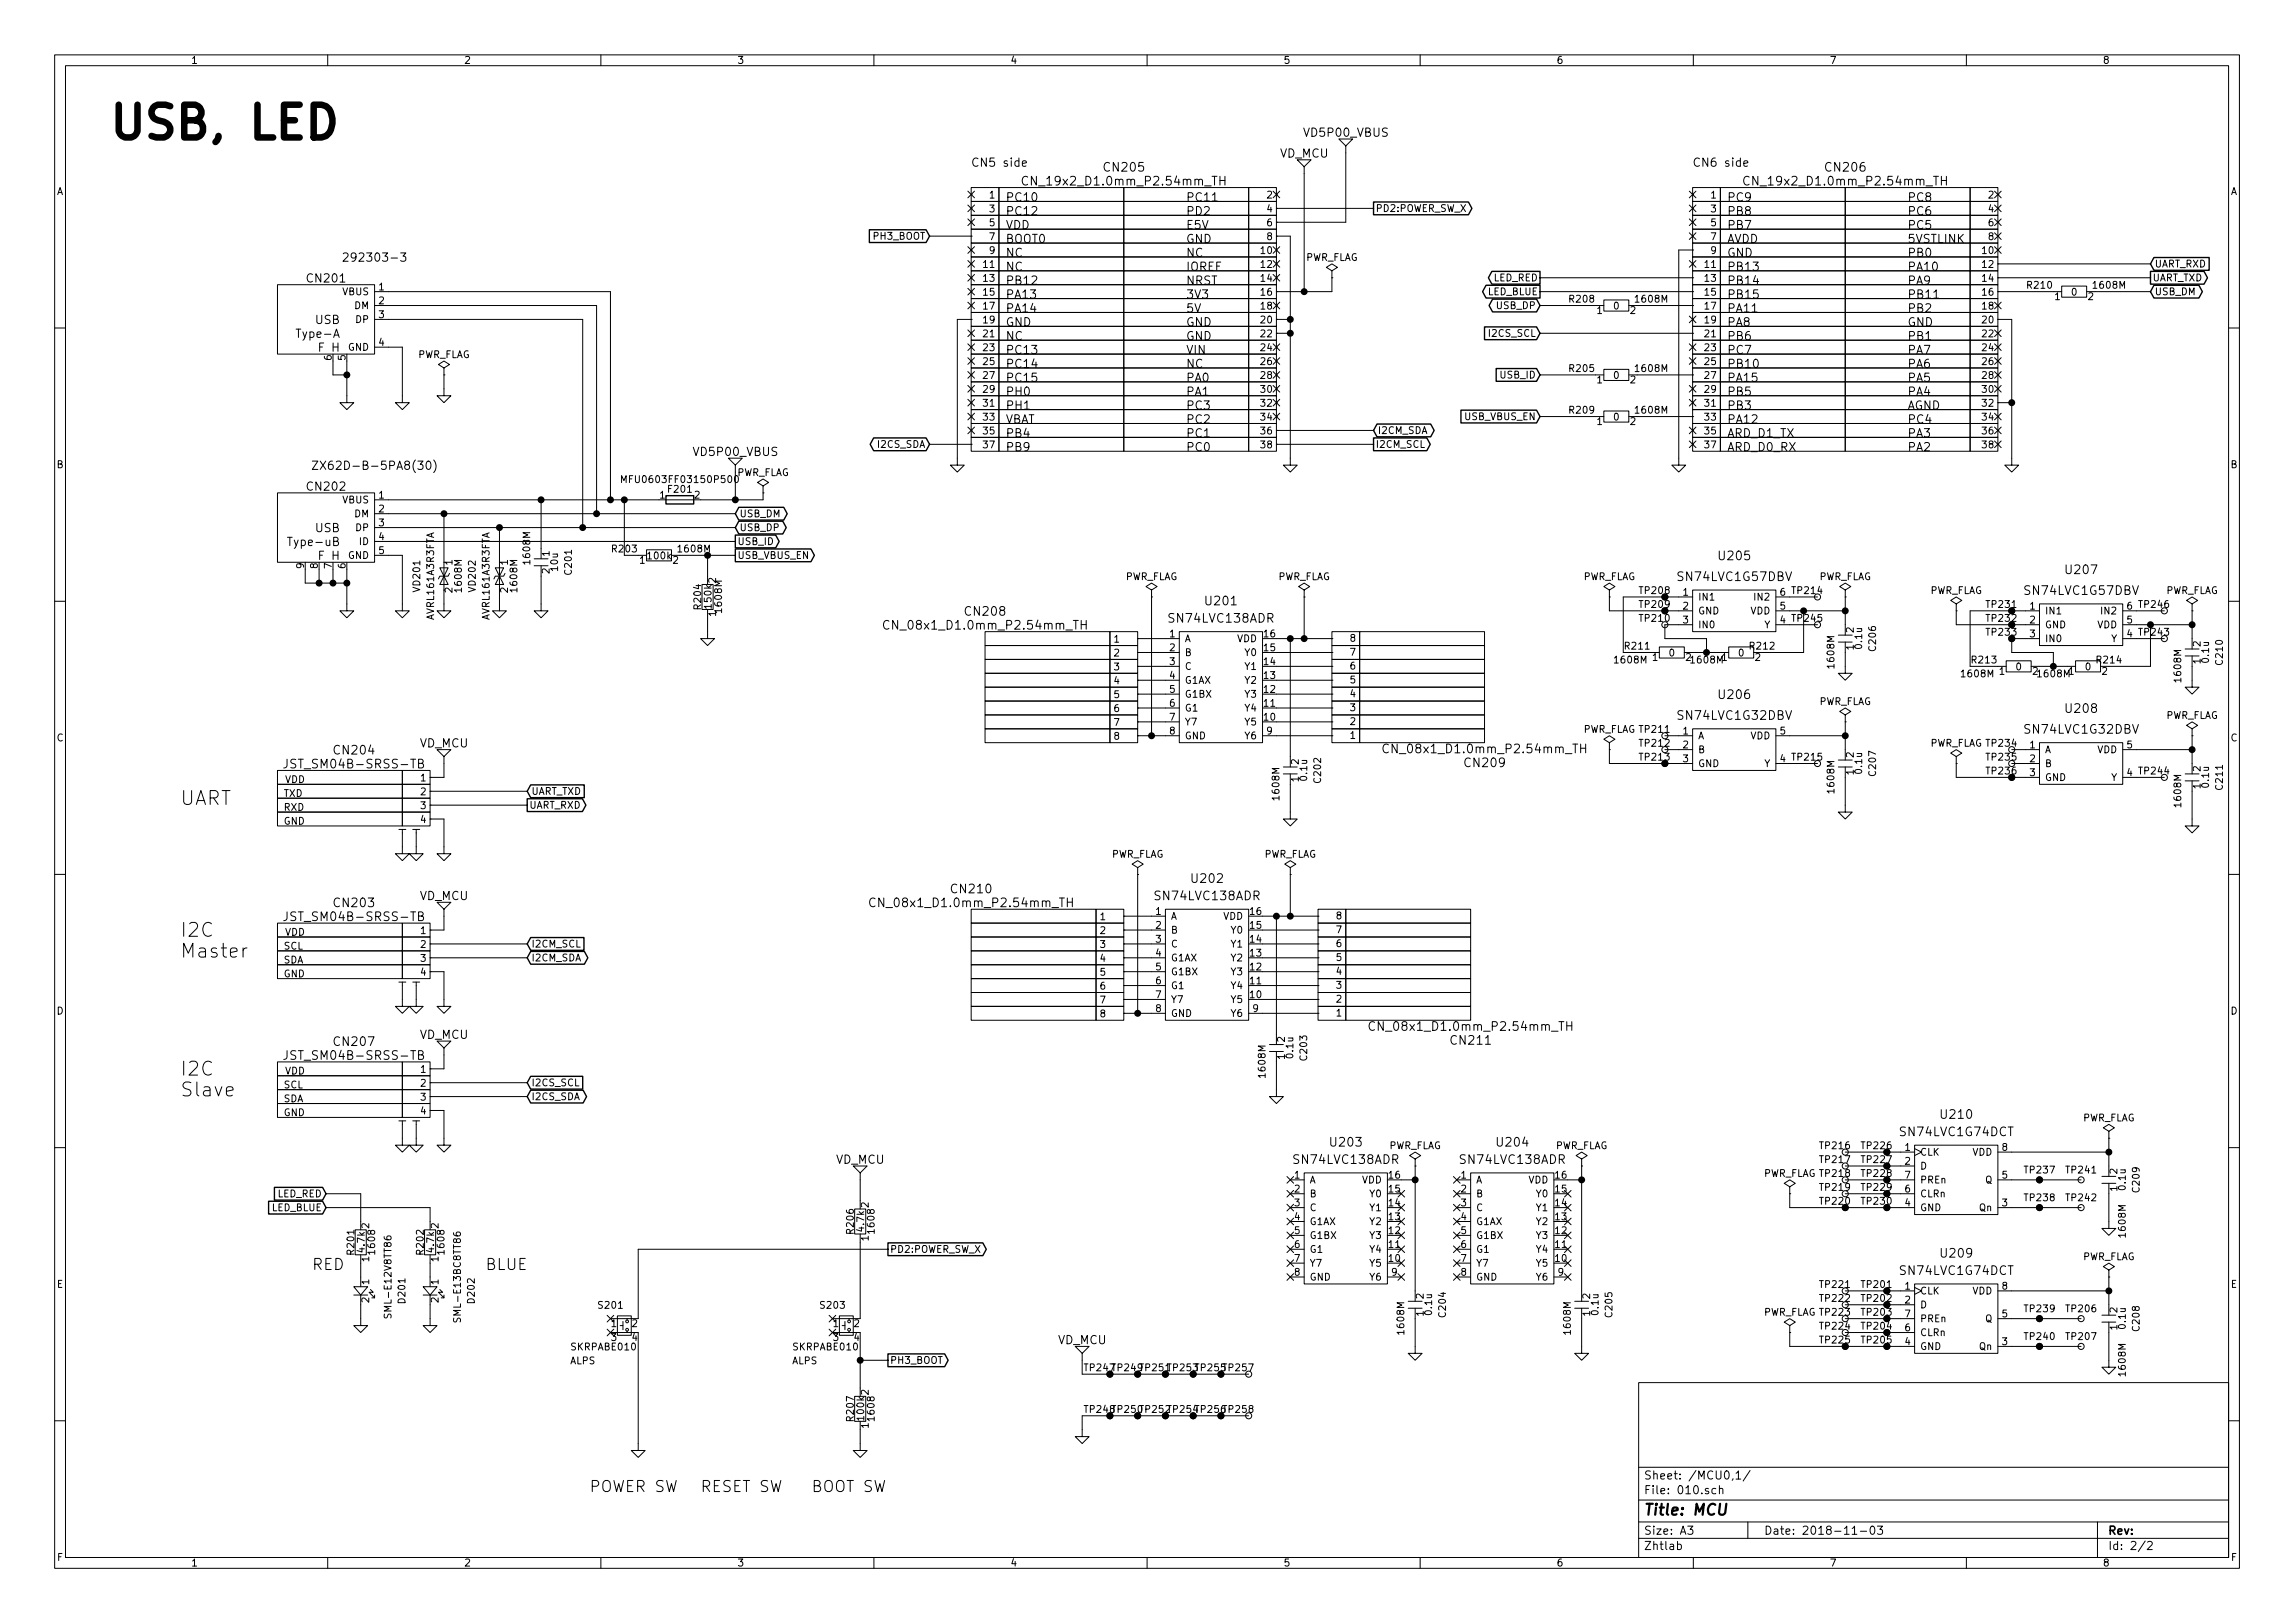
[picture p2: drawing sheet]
<svg xmlns="http://www.w3.org/2000/svg" width="420mm" height="297mm" viewBox="0 0 420 297" stroke-linecap="round" stroke-linejoin="round" font-family="sans-serif">
<defs><g id="words">
<text font-size="8.3" x="20.3" y="25.4">USB, LED</text>
<g font-size="3.5">
<text x="33" y="147.4">UART</text>
<text x="33" y="171.5">I2C</text>
<text x="33" y="175.3">Master</text>
<text x="33" y="196.9">I2C</text>
<text x="33" y="200.7">Slave</text>
</g>
<g font-size="2.8">
<text x="57.1" y="232.4">RED</text>
<text x="88.9" y="232.4">BLUE</text>
<text x="107.9" y="273.1">POWER SW</text>
<text x="128.3" y="273.1">RESET SW</text>
<text x="148.6" y="273.1">BOOT SW</text>
<text x="301" y="277.3">Title: MCU</text>
</g>
<g font-size="2.2">
<text x="188.5" y="33.9">CN_19x2_D1.0mm_P2.54mm_TH</text>
<text x="202.3" y="31.4">CN205</text>
<text x="320.5" y="33.9">CN_19x2_D1.0mm_P2.54mm_TH</text>
<text x="334.4" y="31.4">CN206</text>
<text x="307.4" y="106.3">SN74LVC1G57DBV</text>
<text x="314.8" y="102.5">U205</text>
<text x="378.3" y="105.1">U207</text>
<text x="176.9" y="112.7">CN208</text>
<text x="214.2" y="114">SN74LVC138ADR</text>
<text x="220.9" y="110.8">U201</text>
<text x="370.9" y="108.9">SN74LVC1G57DBV</text>
<text x="163.1" y="115.2">CN_08x1_D1.0mm_P2.54mm_TH</text>
<text x="307.4" y="131.7">SN74LVC1G32DBV</text>
<text x="314.8" y="127.9">U206</text>
<text x="378.3" y="130.5">U208</text>
<text x="254.5" y="137.9">CN_08x1_D1.0mm_P2.54mm_TH</text>
<text x="370.9" y="134.3">SN74LVC1G32DBV</text>
<text x="53.1" y="140.6">JST_SM04B-SRSS-TB</text>
<text x="61.3" y="138.1">CN204</text>
<text x="268.3" y="140.4">CN209</text>
<text x="218.3" y="161.6">U202</text>
<text x="61.3" y="166">CN203</text>
<text x="160.5" y="166">CN_08x1_D1.0mm_P2.54mm_TH</text>
<text x="174.3" y="163.5">CN210</text>
<text x="211.7" y="164.8">SN74LVC138ADR</text>
<text x="53.1" y="168.6">JST_SM04B-SRSS-TB</text>
<text x="61.3" y="191.4">CN207</text>
<text x="252" y="188.7">CN_08x1_D1.0mm_P2.54mm_TH</text>
<text x="265.8" y="191.2">CN211</text>
<text x="53.1" y="194">JST_SM04B-SRSS-TB</text>
<text x="243.7" y="209.8">U203</text>
<text x="274.2" y="209.8">U204</text>
<text x="348.1" y="207.9">SN74LVC1G74DCT</text>
<text x="355.5" y="204.8">U210</text>
<text x="237.1" y="213">SN74LVC138ADR</text>
<text x="267.6" y="213">SN74LVC138ADR</text>
<text x="348.1" y="233.3">SN74LVC1G74DCT</text>
<text x="355.5" y="230.2">U209</text>
</g>
<g font-size="2.1">
<text x="234.3" y="28.8">VD_MCU</text>
<text x="238.9" y="25">VD5P00_VBUS</text>
<text x="177.8" y="30.5">CN5 side</text>
<text x="309.9" y="30.5">CN6 side</text>
<text x="184.1" y="36.9">PC10</text>
<text x="184.1" y="39.4">PC12</text>
<text x="184.1" y="41.9">VDD</text>
<text x="217.2" y="36.9">PC11</text>
<text x="217.2" y="39.4">PD2</text>
<text x="217.2" y="41.9">E5V</text>
<text x="316.2" y="36.9">PC9</text>
<text x="316.2" y="39.4">PB8</text>
<text x="316.2" y="41.9">PB7</text>
<text x="349.2" y="36.9">PC8</text>
<text x="349.2" y="39.4">PC6</text>
<text x="349.2" y="41.9">PC5</text>
<text x="64.1" y="47.9">292303-3</text>
<text x="184.1" y="44.5">BOOT0</text>
<text x="184.1" y="47">NC</text>
<text x="217.2" y="44.5">GND</text>
<text x="217.2" y="47">NC</text>
<text x="316.2" y="44.5">AVDD</text>
<text x="316.2" y="47">GND</text>
<text x="349.2" y="44.5">5VSTLINK</text>
<text x="349.2" y="47">PB0</text>
<text x="56.4" y="51.7">CN201</text>
<text x="184.1" y="49.6">NC</text>
<text x="184.1" y="52.1">PB12</text>
<text x="217.2" y="49.6">IOREF</text>
<text x="217.2" y="52.1">NRST</text>
<text x="316.2" y="49.6">PB13</text>
<text x="316.2" y="52.1">PB14</text>
<text x="349.2" y="49.6">PA10</text>
<text x="349.2" y="52.1">PA9</text>
<text x="57.7" y="59.3">USB</text>
<text x="184.1" y="54.6">PA13</text>
<text x="184.1" y="57.2">PA14</text>
<text x="184.1" y="59.7">GND</text>
<text x="217.2" y="54.6">3V3</text>
<text x="217.2" y="57.2">5V</text>
<text x="217.2" y="59.7">GND</text>
<text x="316.2" y="54.6">PB15</text>
<text x="316.2" y="57.2">PA11</text>
<text x="316.2" y="59.7">PA8</text>
<text x="349.2" y="54.6">PB11</text>
<text x="349.2" y="57.2">PB2</text>
<text x="349.2" y="59.7">GND</text>
<text x="54.6" y="61.8">Type-A</text>
<text x="58.5" y="64.4">F H</text>
<text x="184.1" y="62.3">NC</text>
<text x="184.1" y="64.8">PC13</text>
<text x="217.2" y="62.3">GND</text>
<text x="217.2" y="64.8">VIN</text>
<text x="316.2" y="62.3">PB6</text>
<text x="316.2" y="64.8">PC7</text>
<text x="349.2" y="62.3">PB1</text>
<text x="349.2" y="64.8">PA7</text>
<text x="184.1" y="67.3">PC14</text>
<text x="184.1" y="69.9">PC15</text>
<text x="217.2" y="69.9">PA0</text>
<text x="217.2" y="67.3">NC</text>
<text x="316.2" y="67.3">PB10</text>
<text x="316.2" y="69.9">PA15</text>
<text x="349.2" y="67.3">PA6</text>
<text x="349.2" y="69.9">PA5</text>
<text x="184.1" y="72.4">PH0</text>
<text x="184.1" y="75">PH1</text>
<text x="184.1" y="77.5">VBAT</text>
<text x="217.2" y="72.4">PA1</text>
<text x="217.2" y="75">PC3</text>
<text x="217.2" y="77.5">PC2</text>
<text x="316.2" y="72.4">PB5</text>
<text x="316.2" y="75">PB3</text>
<text x="316.2" y="77.5">PA12</text>
<text x="349.2" y="72.4">PA4</text>
<text x="349.2" y="75">AGND</text>
<text x="349.2" y="77.5">PC4</text>
<text x="127.1" y="83.5">VD5P00_VBUS</text>
<text x="184.1" y="80">PB4</text>
<text x="184.1" y="82.6">PB9</text>
<text x="217.2" y="80">PC1</text>
<text x="217.2" y="82.6">PC0</text>
<text x="316.2" y="80">ARD_D1_TX</text>
<text x="316.2" y="82.6">ARD_D0_RX</text>
<text x="349.2" y="80">PA3</text>
<text x="349.2" y="82.6">PA2</text>
<text x="56.4" y="89.8">CN202</text>
<text x="59.2" y="86">ZX62D-B-5PA8(30)</text>
<text x="53.1" y="99.9">Type-uB</text>
<text x="57.7" y="97.4">USB</text>
<text x="58.5" y="102.5">F H</text>
<text x="76.8" y="136.8">VD_MCU</text>
<text x="76.8" y="164.7">VD_MCU</text>
<text x="76.8" y="190.1">VD_MCU</text>
<text x="153" y="213">VD_MCU</text>
<text x="193.6" y="246">VD_MCU</text>
<text x="301" y="273.5">File: 010.sch</text>
<text x="301" y="270.8">Sheet: /MCU0,1/</text>
<text x="301" y="280.9">Size: A3</text>
<text x="323" y="280.9">Date: 2018-11-03</text>
<text x="386" y="280.9">Rev:</text>
<text x="301" y="283.7">Zhtlab</text>
<text x="386" y="283.7">Id: 2/2</text>
</g>
<g font-size="1.8">
<text x="35" y="11.7">1</text>
<text x="85" y="11.7">2</text>
<text x="135" y="11.7">3</text>
<text x="185" y="11.7">4</text>
<text x="235" y="11.7">5</text>
<text x="285" y="11.7">6</text>
<text x="335" y="11.7">7</text>
<text x="385" y="11.7">8</text>
<text x="10.4" y="35.7">A</text>
<text x="408.4" y="35.7">A</text>
<text x="181.2" y="36.3">1</text>
<text x="181.2" y="38.8">3</text>
<text x="181.2" y="41.4">5</text>
<text x="232" y="36.3">2</text>
<text x="232" y="38.8">4</text>
<text x="232" y="41.4">6</text>
<text x="251.9" y="38.8">PD2:POWER_SW_X</text>
<text x="313.2" y="36.3">1</text>
<text x="313.2" y="38.8">3</text>
<text x="313.2" y="41.4">5</text>
<text x="364" y="36.3">2</text>
<text x="364" y="38.8">4</text>
<text x="364" y="41.4">6</text>
<text x="159.9" y="43.9">PH3_BOOT</text>
<text x="181.2" y="43.9">7</text>
<text x="181.2" y="46.5">9</text>
<text x="230.9" y="46.5">10</text>
<text x="232" y="43.9">8</text>
<text x="238.9" y="47.7">PWR_FLAG</text>
<text x="313.2" y="43.9">7</text>
<text x="313.2" y="46.5">9</text>
<text x="362.9" y="46.5">10</text>
<text x="364" y="43.9">8</text>
<text x="69.4" y="53.1">1</text>
<text x="180.1" y="49">11</text>
<text x="180.1" y="51.5">13</text>
<text x="230.9" y="49">12</text>
<text x="230.9" y="51.5">14</text>
<text x="273.3" y="51.5">LED_RED</text>
<text x="312.1" y="49">11</text>
<text x="312.1" y="51.5">13</text>
<text x="362.9" y="49">12</text>
<text x="362.9" y="51.5">14</text>
<text x="371.3" y="52.8">R210</text>
<text x="383.4" y="52.8">1608M</text>
<text x="394.1" y="51.5">UART_TXD</text>
<text x="394.5" y="48.9">UART_RXD</text>
<text x="62.7" y="54">VBUS</text>
<text x="64.8" y="56.6">DM</text>
<text x="65.1" y="59.1">DP</text>
<text x="69.4" y="55.7">2</text>
<text x="69.4" y="58.2">3</text>
<text x="180.1" y="54.1">15</text>
<text x="180.1" y="56.6">17</text>
<text x="180.1" y="59.2">19</text>
<text x="230.9" y="54.1">16</text>
<text x="230.9" y="56.6">18</text>
<text x="230.9" y="59.2">20</text>
<text x="272.2" y="54">LED_BLUE</text>
<text x="274" y="56.6">USB_DP</text>
<text x="287.5" y="55.4">R208</text>
<text x="292.4" y="57.4">1</text>
<text x="295.4" y="56.6">0</text>
<text x="298.5" y="57.4">2</text>
<text x="299.6" y="55.4">1608M</text>
<text x="312.1" y="54.1">15</text>
<text x="312.1" y="56.6">17</text>
<text x="312.1" y="59.2">19</text>
<text x="362.9" y="54.1">16</text>
<text x="362.9" y="56.6">18</text>
<text x="362.9" y="59.2">20</text>
<text x="376.2" y="54.9">1</text>
<text x="379.2" y="54.1">0</text>
<text x="382.3" y="54.9">2</text>
<text x="394.5" y="54">USB_DM</text>
<text x="60.7" y="65.9" transform="rotate(-90 60.7 65.9)">6</text>
<text x="63.2" y="65.9" transform="rotate(-90 63.2 65.9)">5</text>
<text x="63.6" y="64.2">GND</text>
<text x="69.4" y="63.3">4</text>
<text x="76.3" y="65.5">PWR_FLAG</text>
<text x="180.1" y="61.7">21</text>
<text x="180.1" y="64.2">23</text>
<text x="230.9" y="61.7">22</text>
<text x="230.9" y="64.2">24</text>
<text x="272.7" y="61.6">I2CS_SCL</text>
<text x="312.1" y="61.7">21</text>
<text x="312.1" y="64.2">23</text>
<text x="362.9" y="61.7">22</text>
<text x="362.9" y="64.2">24</text>
<text x="180.1" y="66.8">25</text>
<text x="180.1" y="69.3">27</text>
<text x="180.1" y="71.9">29</text>
<text x="230.9" y="66.8">26</text>
<text x="230.9" y="69.3">28</text>
<text x="230.9" y="71.9">30</text>
<text x="274.7" y="69.3">USB_ID</text>
<text x="287.5" y="68.1">R205</text>
<text x="292.4" y="70.1">1</text>
<text x="295.4" y="69.3">0</text>
<text x="298.5" y="70.1">2</text>
<text x="299.6" y="68.1">1608M</text>
<text x="312.1" y="66.8">25</text>
<text x="312.1" y="69.3">27</text>
<text x="312.1" y="71.9">29</text>
<text x="362.9" y="66.8">26</text>
<text x="362.9" y="69.3">28</text>
<text x="362.9" y="71.9">30</text>
<text x="180.1" y="74.4">31</text>
<text x="180.1" y="76.9">33</text>
<text x="230.9" y="74.4">32</text>
<text x="230.9" y="76.9">34</text>
<text x="268.1" y="76.9">USB_VBUS_EN</text>
<text x="287.5" y="75.7">R209</text>
<text x="292.4" y="77.8">1</text>
<text x="295.4" y="76.9">0</text>
<text x="298.5" y="77.8">2</text>
<text x="299.6" y="75.7">1608M</text>
<text x="312.1" y="74.4">31</text>
<text x="312.1" y="76.9">33</text>
<text x="362.9" y="74.4">32</text>
<text x="362.9" y="76.9">34</text>
<text x="160.7" y="82">I2CS_SDA</text>
<text x="180.1" y="79.5">35</text>
<text x="180.1" y="82">37</text>
<text x="230.9" y="79.5">36</text>
<text x="230.9" y="82">38</text>
<text x="251.9" y="82">I2CM_SCL</text>
<text x="252.2" y="79.4">I2CM_SDA</text>
<text x="312.1" y="79.5">35</text>
<text x="312.1" y="82">37</text>
<text x="362.9" y="79.5">36</text>
<text x="362.9" y="82">38</text>
<text x="10.4" y="85.7">B</text>
<text x="115" y="88.4">MFU0603FF03150P500</text>
<text x="134.7" y="87.1">PWR_FLAG</text>
<text x="408.4" y="85.7">B</text>
<text x="62.7" y="92.1">VBUS</text>
<text x="64.8" y="94.7">DM</text>
<text x="69.4" y="91.2">1</text>
<text x="69.4" y="93.8">2</text>
<text x="120.8" y="91.2">1</text>
<text x="122.5" y="90.2">F201</text>
<text x="127.2" y="91.2">2</text>
<text x="135.4" y="94.7">USB_DM</text>
<text x="65.1" y="97.2">DP</text>
<text x="65.8" y="99.7">ID</text>
<text x="69.4" y="96.3">3</text>
<text x="69.4" y="98.8">4</text>
<text x="69.4" y="101.4">5</text>
<text x="100.6" y="101.8" transform="rotate(-90 100.6 101.8)">1</text>
<text x="112.2" y="101.1">R203</text>
<text x="124.3" y="101.1">1608M</text>
<text x="135" y="99.7">USB_ID</text>
<text x="135.4" y="97.2">USB_DP</text>
<text x="55.6" y="104" transform="rotate(-90 55.6 104)">9</text>
<text x="58.2" y="104" transform="rotate(-90 58.2 104)">8</text>
<text x="60.7" y="104" transform="rotate(-90 60.7 104)">7</text>
<text x="63.2" y="104" transform="rotate(-90 63.2 104)">6</text>
<text x="63.6" y="102.3">GND</text>
<text x="82.8" y="103.4" transform="rotate(-90 82.8 103.4)">1</text>
<text x="93" y="103.4" transform="rotate(-90 93 103.4)">1</text>
<text x="97.1" y="103.1" transform="rotate(-90 97.1 103.1)">1608M</text>
<text x="100.6" y="105" transform="rotate(-90 100.6 105)">2</text>
<text x="102.1" y="104.4" transform="rotate(-90 102.1 104.4)">10u</text>
<text x="104.7" y="105" transform="rotate(-90 104.7 105)">C201</text>
<text x="117.1" y="103.2">1</text>
<text x="118.7" y="102.3">100k</text>
<text x="123.2" y="103.2">2</text>
<text x="131.1" y="106.7" transform="rotate(-90 131.1 106.7)">2</text>
<text x="135" y="102.3">USB_VBUS_EN</text>
<text x="205.9" y="106.2">PWR_FLAG</text>
<text x="233.8" y="106.2">PWR_FLAG</text>
<text x="289.7" y="106.2">PWR_FLAG</text>
<text x="332.9" y="106.2">PWR_FLAG</text>
<text x="76.9" y="108.1" transform="rotate(-90 76.9 108.1)">VD201</text>
<text x="79.5" y="113.3" transform="rotate(-90 79.5 113.3)">AVRL161A3R3FTA</text>
<text x="82.8" y="108.5" transform="rotate(-90 82.8 108.5)">2</text>
<text x="84.5" y="108.1" transform="rotate(-90 84.5 108.1)">1608M</text>
<text x="87.1" y="108.1" transform="rotate(-90 87.1 108.1)">VD202</text>
<text x="89.6" y="113.3" transform="rotate(-90 89.6 113.3)">AVRL161A3R3FTA</text>
<text x="93" y="108.5" transform="rotate(-90 93 108.5)">2</text>
<text x="94.7" y="108.1" transform="rotate(-90 94.7 108.1)">1608M</text>
<text x="128.3" y="111.4" transform="rotate(-90 128.3 111.4)">R204</text>
<text x="130.3" y="111.2" transform="rotate(-90 130.3 111.2)">150k</text>
<text x="131.1" y="112.8" transform="rotate(-90 131.1 112.8)">1</text>
<text x="132.2" y="111.9" transform="rotate(-90 132.2 111.9)">1608M</text>
<text x="300.3" y="108.7">TP208</text>
<text x="300.3" y="111.2">TP209</text>
<text x="300.3" y="113.8">TP210</text>
<text x="308.1" y="109">1</text>
<text x="308.1" y="111.5">2</text>
<text x="310.9" y="109.9">IN1</text>
<text x="310.9" y="112.4">GND</text>
<text x="320.4" y="112.4">VDD</text>
<text x="321.4" y="109.9">IN2</text>
<text x="325.9" y="111.5">5</text>
<text x="325.9" y="109">6</text>
<text x="328.2" y="108.7">TP214</text>
<text x="328.2" y="113.8">TP245</text>
<text x="353.2" y="108.7">PWR_FLAG</text>
<text x="363.8" y="111.2">TP231</text>
<text x="363.8" y="113.8">TP232</text>
<text x="371.6" y="111.5">1</text>
<text x="374.4" y="112.4">IN1</text>
<text x="384.9" y="112.4">IN2</text>
<text x="389.4" y="111.5">6</text>
<text x="391.7" y="111.2">TP246</text>
<text x="396.4" y="108.7">PWR_FLAG</text>
<text x="204" y="117.6">1</text>
<text x="214.1" y="116.6">1</text>
<text x="214.1" y="119.2">2</text>
<text x="216.9" y="117.5">A</text>
<text x="226.4" y="117.5">VDD</text>
<text x="231.4" y="119.2">15</text>
<text x="231.4" y="116.6">16</text>
<text x="247.2" y="120">7</text>
<text x="247.2" y="117.4">8</text>
<text x="297.6" y="118.9">R211</text>
<text x="308.1" y="114.1">3</text>
<text x="310.9" y="115">IN0</text>
<text x="320.5" y="118.9">R212</text>
<text x="322.9" y="115">Y</text>
<text x="325.9" y="114.1">4</text>
<text x="339.3" y="118.9" transform="rotate(-90 339.3 118.9)">1</text>
<text x="339.3" y="115.8" transform="rotate(-90 339.3 115.8)">2</text>
<text x="340.9" y="118.6" transform="rotate(-90 340.9 118.6)">0.1u</text>
<text x="343.4" y="119" transform="rotate(-90 343.4 119)">C206</text>
<text x="363.8" y="116.3">TP233</text>
<text x="371.6" y="114.1">2</text>
<text x="371.6" y="116.6">3</text>
<text x="374.4" y="115">GND</text>
<text x="374.4" y="117.5">IN0</text>
<text x="383.9" y="115">VDD</text>
<text x="386.4" y="117.5">Y</text>
<text x="389.4" y="116.6">4</text>
<text x="389.4" y="114.1">5</text>
<text x="391.7" y="116.3">TP243</text>
<text x="402.8" y="118.3" transform="rotate(-90 402.8 118.3)">2</text>
<text x="204" y="120.1">2</text>
<text x="204" y="122.7">3</text>
<text x="204" y="125.2">4</text>
<text x="214.1" y="121.7">3</text>
<text x="214.1" y="124.2">4</text>
<text x="216.9" y="120.1">B</text>
<text x="216.9" y="122.6">C</text>
<text x="216.9" y="125.1">G1AX</text>
<text x="228" y="125.1">Y2</text>
<text x="228" y="122.6">Y1</text>
<text x="228" y="120.1">Y0</text>
<text x="231.4" y="124.2">13</text>
<text x="231.4" y="121.7">14</text>
<text x="247.2" y="125.1">5</text>
<text x="247.2" y="122.5">6</text>
<text x="295.8" y="121.4">1608M</text>
<text x="302.5" y="120.9">1</text>
<text x="305.6" y="120.1">0</text>
<text x="308.6" y="120.9">2</text>
<text x="309.7" y="121.4">1608M</text>
<text x="315.2" y="120.9">1</text>
<text x="318.3" y="120.1">0</text>
<text x="321.3" y="120.9">2</text>
<text x="335.8" y="122.1" transform="rotate(-90 335.8 122.1)">1608M</text>
<text x="359.3" y="123.9">1608M</text>
<text x="361.1" y="121.4">R213</text>
<text x="366" y="123.5">1</text>
<text x="369.1" y="122.7">0</text>
<text x="372.1" y="123.5">2</text>
<text x="373.2" y="123.9">1608M</text>
<text x="378.7" y="123.5">1</text>
<text x="381.8" y="122.7">0</text>
<text x="384" y="121.4">R214</text>
<text x="384.8" y="123.5">2</text>
<text x="399.3" y="124.6" transform="rotate(-90 399.3 124.6)">1608M</text>
<text x="402.8" y="121.5" transform="rotate(-90 402.8 121.5)">1</text>
<text x="404.4" y="121.1" transform="rotate(-90 404.4 121.1)">0.1u</text>
<text x="406.9" y="121.5" transform="rotate(-90 406.9 121.5)">C210</text>
<text x="204" y="127.7">5</text>
<text x="204" y="130.3">6</text>
<text x="214.1" y="126.8">5</text>
<text x="214.1" y="129.3">6</text>
<text x="214.1" y="131.9">7</text>
<text x="216.9" y="127.7">G1BX</text>
<text x="216.9" y="130.2">G1</text>
<text x="228" y="130.2">Y4</text>
<text x="228" y="127.7">Y3</text>
<text x="231.4" y="131.9">10</text>
<text x="231.4" y="129.3">11</text>
<text x="231.4" y="126.8">12</text>
<text x="247.2" y="130.1">3</text>
<text x="247.2" y="127.6">4</text>
<text x="332.9" y="129">PWR_FLAG</text>
<text x="396.4" y="131.6">PWR_FLAG</text>
<text x="10.4" y="135.7">C</text>
<text x="204" y="132.8">7</text>
<text x="204" y="135.4">8</text>
<text x="214.1" y="134.4">8</text>
<text x="216.9" y="132.8">Y7</text>
<text x="216.9" y="135.3">GND</text>
<text x="228" y="135.3">Y6</text>
<text x="228" y="132.8">Y5</text>
<text x="231.9" y="134.4">9</text>
<text x="247.2" y="135.2">1</text>
<text x="247.2" y="132.7">2</text>
<text x="289.7" y="134.1">PWR_FLAG TP211</text>
<text x="300.3" y="136.6">TP212</text>
<text x="308.1" y="134.4">1</text>
<text x="308.1" y="136.9">2</text>
<text x="310.9" y="135.3">A</text>
<text x="310.9" y="137.8">B</text>
<text x="320.4" y="135.3">VDD</text>
<text x="325.9" y="134.4">5</text>
<text x="353.2" y="136.6">PWR_FLAG TP234</text>
<text x="371.6" y="136.9">1</text>
<text x="374.4" y="137.8">A</text>
<text x="383.9" y="137.8">VDD</text>
<text x="389.4" y="136.9">5</text>
<text x="408.4" y="135.7">C</text>
<text x="52.2" y="143.3">VDD</text>
<text x="77" y="143">1</text>
<text x="237.7" y="143.1" transform="rotate(-90 237.7 143.1)">1</text>
<text x="237.7" y="139.9" transform="rotate(-90 237.7 139.9)">2</text>
<text x="239.3" y="142.7" transform="rotate(-90 239.3 142.7)">0.1u</text>
<text x="241.8" y="143.1" transform="rotate(-90 241.8 143.1)">C202</text>
<text x="300.3" y="139.2">TP213</text>
<text x="308.1" y="139.5">3</text>
<text x="310.9" y="140.4">GND</text>
<text x="322.9" y="140.4">Y</text>
<text x="325.9" y="139.5">4</text>
<text x="328.2" y="139.2">TP215</text>
<text x="339.3" y="141.8" transform="rotate(-90 339.3 141.8)">1</text>
<text x="339.3" y="138.6" transform="rotate(-90 339.3 138.6)">2</text>
<text x="340.9" y="141.5" transform="rotate(-90 340.9 141.5)">0.1u</text>
<text x="343.4" y="141.8" transform="rotate(-90 343.4 141.8)">C207</text>
<text x="363.8" y="139.2">TP235</text>
<text x="363.8" y="141.7">TP236</text>
<text x="371.6" y="139.5">2</text>
<text x="371.6" y="142">3</text>
<text x="374.4" y="140.4">B</text>
<text x="374.4" y="142.9">GND</text>
<text x="386.4" y="142.9">Y</text>
<text x="389.4" y="142">4</text>
<text x="391.7" y="141.7">TP244</text>
<text x="402.8" y="141.2" transform="rotate(-90 402.8 141.2)">2</text>
<text x="51.9" y="145.8">TXD</text>
<text x="51.9" y="148.4">RXD</text>
<text x="77" y="145.5">2</text>
<text x="77" y="148.1">3</text>
<text x="96.9" y="148">UART_RXD</text>
<text x="97.3" y="145.5">UART_TXD</text>
<text x="234.2" y="146.2" transform="rotate(-90 234.2 146.2)">1608M</text>
<text x="335.8" y="144.9" transform="rotate(-90 335.8 144.9)">1608M</text>
<text x="399.3" y="147.5" transform="rotate(-90 399.3 147.5)">1608M</text>
<text x="402.8" y="144.3" transform="rotate(-90 402.8 144.3)">1</text>
<text x="404.4" y="144" transform="rotate(-90 404.4 144)">0.1u</text>
<text x="406.9" y="144.4" transform="rotate(-90 406.9 144.4)">C211</text>
<text x="51.9" y="150.9">GND</text>
<text x="77" y="150.6">4</text>
<text x="203.3" y="157">PWR_FLAG</text>
<text x="231.3" y="157">PWR_FLAG</text>
<text x="211.6" y="167.4">1</text>
<text x="228.9" y="167.4">16</text>
<text x="51.9" y="173.8">SCL</text>
<text x="52.2" y="171.2">VDD</text>
<text x="77" y="170.9">1</text>
<text x="77" y="173.5">2</text>
<text x="97.3" y="173.4">I2CM_SCL</text>
<text x="201.4" y="168.4">1</text>
<text x="201.4" y="170.9">2</text>
<text x="201.4" y="173.5">3</text>
<text x="211.6" y="170">2</text>
<text x="211.6" y="172.5">3</text>
<text x="214.4" y="168.3">A</text>
<text x="214.4" y="170.9">B</text>
<text x="214.4" y="173.4">C</text>
<text x="223.9" y="168.3">VDD</text>
<text x="225.4" y="173.4">Y1</text>
<text x="225.4" y="170.9">Y0</text>
<text x="228.9" y="172.5">14</text>
<text x="228.9" y="170">15</text>
<text x="244.7" y="173.3">6</text>
<text x="244.7" y="170.8">7</text>
<text x="244.7" y="168.2">8</text>
<text x="51.9" y="178.9">GND</text>
<text x="51.9" y="176.3">SDA</text>
<text x="77" y="176">3</text>
<text x="77" y="178.5">4</text>
<text x="97.3" y="175.9">I2CM_SDA</text>
<text x="201.4" y="176">4</text>
<text x="201.4" y="178.5">5</text>
<text x="211.6" y="175">4</text>
<text x="211.6" y="177.6">5</text>
<text x="214.4" y="175.9">G1AX</text>
<text x="214.4" y="178.5">G1BX</text>
<text x="225.4" y="178.5">Y3</text>
<text x="225.4" y="175.9">Y2</text>
<text x="228.9" y="177.6">12</text>
<text x="228.9" y="175">13</text>
<text x="244.7" y="178.4">4</text>
<text x="244.7" y="175.9">5</text>
<text x="10.4" y="185.7">D</text>
<text x="201.4" y="181.1">6</text>
<text x="201.4" y="183.6">7</text>
<text x="211.6" y="180.1">6</text>
<text x="211.6" y="182.7">7</text>
<text x="211.6" y="185.2">8</text>
<text x="214.4" y="181">G1</text>
<text x="214.4" y="183.6">Y7</text>
<text x="225.4" y="183.6">Y5</text>
<text x="225.4" y="181">Y4</text>
<text x="228.9" y="182.7">10</text>
<text x="228.9" y="180.1">11</text>
<text x="229.4" y="185.2">9</text>
<text x="244.7" y="183.5">2</text>
<text x="244.7" y="180.9">3</text>
<text x="408.4" y="185.7">D</text>
<text x="201.4" y="186.2">8</text>
<text x="214.4" y="186.1">GND</text>
<text x="225.4" y="186.1">Y6</text>
<text x="235.2" y="190.7" transform="rotate(-90 235.2 190.7)">2</text>
<text x="244.7" y="186">1</text>
<text x="52.2" y="196.6">VDD</text>
<text x="77" y="196.3">1</text>
<text x="231.7" y="197" transform="rotate(-90 231.7 197)">1608M</text>
<text x="235.2" y="193.9" transform="rotate(-90 235.2 193.9)">1</text>
<text x="236.8" y="193.5" transform="rotate(-90 236.8 193.5)">0.1u</text>
<text x="239.3" y="193.9" transform="rotate(-90 239.3 193.9)">C203</text>
<text x="51.9" y="199.2">SCL</text>
<text x="51.9" y="201.7">SDA</text>
<text x="77" y="198.9">2</text>
<text x="77" y="201.4">3</text>
<text x="77" y="203.9">4</text>
<text x="97.3" y="198.8">I2CS_SCL</text>
<text x="97.3" y="201.3">I2CS_SDA</text>
<text x="51.9" y="204.3">GND</text>
<text x="381.1" y="205.2">PWR_FLAG</text>
<text x="237" y="215.7">1</text>
<text x="254.1" y="210.3">PWR_FLAG</text>
<text x="254.3" y="215.7">16</text>
<text x="267.5" y="215.7">1</text>
<text x="284.6" y="210.3">PWR_FLAG</text>
<text x="284.8" y="215.7">16</text>
<text x="322.7" y="215.4">PWR_FLAG TP218</text>
<text x="333.3" y="212.8">TP217</text>
<text x="333.3" y="210.3">TP216</text>
<text x="340.9" y="215.4">TP228</text>
<text x="340.9" y="212.8">TP227</text>
<text x="340.9" y="210.3">TP226</text>
<text x="348.8" y="210.6">1</text>
<text x="348.8" y="213.1">2</text>
<text x="348.8" y="215.7">7</text>
<text x="351.5" y="211.5">CLK</text>
<text x="351.5" y="214">D</text>
<text x="361" y="211.5">VDD</text>
<text x="366.5" y="215.7">5</text>
<text x="366.5" y="210.6">8</text>
<text x="370.8" y="214.7">TP237</text>
<text x="378.4" y="214.7">TP241</text>
<text x="387.6" y="214.8" transform="rotate(-90 387.6 214.8)">2</text>
<text x="49.6" y="221.7">LED_BLUE</text>
<text x="50.6" y="219.1">LED_RED</text>
<text x="159" y="221" transform="rotate(-90 159 221)">2</text>
<text x="237" y="218.2">2</text>
<text x="237" y="220.8">3</text>
<text x="239.8" y="216.6">A</text>
<text x="239.8" y="219.1">B</text>
<text x="239.8" y="221.7">C</text>
<text x="249.3" y="216.6">VDD</text>
<text x="250.8" y="221.7">Y1</text>
<text x="250.8" y="219.1">Y0</text>
<text x="254.3" y="220.8">14</text>
<text x="254.3" y="218.2">15</text>
<text x="267.5" y="218.2">2</text>
<text x="267.5" y="220.8">3</text>
<text x="270.3" y="216.6">A</text>
<text x="270.3" y="219.1">B</text>
<text x="270.3" y="221.7">C</text>
<text x="279.7" y="216.6">VDD</text>
<text x="281.3" y="221.7">Y1</text>
<text x="281.3" y="219.1">Y0</text>
<text x="284.8" y="220.8">14</text>
<text x="284.8" y="218.2">15</text>
<text x="333.3" y="217.9">TP219</text>
<text x="333.3" y="220.5">TP220</text>
<text x="340.9" y="217.9">TP229</text>
<text x="340.9" y="220.5">TP230</text>
<text x="348.8" y="220.8">4</text>
<text x="348.8" y="218.2">6</text>
<text x="351.5" y="221.7">GND</text>
<text x="351.5" y="219.1">CLRn</text>
<text x="351.5" y="216.6">PREn</text>
<text x="362.3" y="221.7">Qn</text>
<text x="363.4" y="216.6">Q</text>
<text x="366.5" y="220.8">3</text>
<text x="370.8" y="219.8">TP238</text>
<text x="378.4" y="219.8">TP242</text>
<text x="387.6" y="218" transform="rotate(-90 387.6 218)">1</text>
<text x="389.2" y="217.7" transform="rotate(-90 389.2 217.7)">0.1u</text>
<text x="391.7" y="218" transform="rotate(-90 391.7 218)">C209</text>
<text x="67.6" y="224.8" transform="rotate(-90 67.6 224.8)">2</text>
<text x="80.3" y="224.8" transform="rotate(-90 80.3 224.8)">2</text>
<text x="156.3" y="225.7" transform="rotate(-90 156.3 225.7)">R206</text>
<text x="158.2" y="225.3" transform="rotate(-90 158.2 225.3)">4.7k</text>
<text x="159" y="227.1" transform="rotate(-90 159 227.1)">1</text>
<text x="160.1" y="225.5" transform="rotate(-90 160.1 225.5)">1608</text>
<text x="237" y="223.3">4</text>
<text x="237" y="225.8">5</text>
<text x="239.8" y="224.2">G1AX</text>
<text x="239.8" y="226.7">G1BX</text>
<text x="250.8" y="226.7">Y3</text>
<text x="250.8" y="224.2">Y2</text>
<text x="254.3" y="225.8">12</text>
<text x="254.3" y="223.3">13</text>
<text x="267.5" y="223.3">4</text>
<text x="267.5" y="225.8">5</text>
<text x="270.3" y="224.2">G1AX</text>
<text x="270.3" y="226.7">G1BX</text>
<text x="281.3" y="226.7">Y3</text>
<text x="281.3" y="224.2">Y2</text>
<text x="284.8" y="225.8">12</text>
<text x="284.8" y="223.3">13</text>
<text x="389.2" y="226.2" transform="rotate(-90 389.2 226.2)">1608M</text>
<text x="64.8" y="229.5" transform="rotate(-90 64.8 229.5)">R201</text>
<text x="66.8" y="229.1" transform="rotate(-90 66.8 229.1)">4.7k</text>
<text x="67.6" y="230.9" transform="rotate(-90 67.6 230.9)">1</text>
<text x="68.7" y="229.3" transform="rotate(-90 68.7 229.3)">1608</text>
<text x="77.5" y="229.5" transform="rotate(-90 77.5 229.5)">R202</text>
<text x="79.5" y="229.1" transform="rotate(-90 79.5 229.1)">4.7k</text>
<text x="80.3" y="230.9" transform="rotate(-90 80.3 230.9)">1</text>
<text x="81.4" y="229.3" transform="rotate(-90 81.4 229.3)">1608</text>
<text x="163" y="229.3">PD2:POWER_SW_X</text>
<text x="237" y="228.4">6</text>
<text x="237" y="230.9">7</text>
<text x="237" y="233.5">8</text>
<text x="239.8" y="229.3">G1</text>
<text x="239.8" y="231.8">Y7</text>
<text x="250.8" y="231.8">Y5</text>
<text x="250.8" y="229.3">Y4</text>
<text x="254.3" y="230.9">10</text>
<text x="254.3" y="228.4">11</text>
<text x="254.8" y="233.5">9</text>
<text x="267.5" y="228.4">6</text>
<text x="267.5" y="230.9">7</text>
<text x="267.5" y="233.5">8</text>
<text x="270.3" y="229.3">G1</text>
<text x="270.3" y="231.8">Y7</text>
<text x="281.3" y="231.8">Y5</text>
<text x="281.3" y="229.3">Y4</text>
<text x="284.8" y="230.9">10</text>
<text x="284.8" y="228.4">11</text>
<text x="285.3" y="233.5">9</text>
<text x="381.1" y="230.6">PWR_FLAG</text>
<text x="10.4" y="235.7">E</text>
<text x="67.6" y="238.4" transform="rotate(-90 67.6 238.4)">2</text>
<text x="67.6" y="235.1" transform="rotate(-90 67.6 235.1)">1</text>
<text x="74.2" y="238.4" transform="rotate(-90 74.2 238.4)">D201</text>
<text x="80.3" y="238.4" transform="rotate(-90 80.3 238.4)">2</text>
<text x="80.3" y="235.1" transform="rotate(-90 80.3 235.1)">1</text>
<text x="86.9" y="238.4" transform="rotate(-90 86.9 238.4)">D202</text>
<text x="109.7" y="239.5">S201</text>
<text x="150.3" y="239.5">S203</text>
<text x="239.8" y="234.4">GND</text>
<text x="250.8" y="234.4">Y6</text>
<text x="260.6" y="237.7" transform="rotate(-90 260.6 237.7)">2</text>
<text x="270.3" y="234.4">GND</text>
<text x="281.3" y="234.4">Y6</text>
<text x="291.1" y="237.7" transform="rotate(-90 291.1 237.7)">2</text>
<text x="333.3" y="238.2">TP222</text>
<text x="333.3" y="235.7">TP221</text>
<text x="340.9" y="238.2">TP202</text>
<text x="340.9" y="235.7">TP201</text>
<text x="348.8" y="236">1</text>
<text x="348.8" y="238.5">2</text>
<text x="351.5" y="236.9">CLK</text>
<text x="351.5" y="239.4">D</text>
<text x="361" y="236.9">VDD</text>
<text x="366.5" y="236">8</text>
<text x="408.4" y="235.7">E</text>
<text x="71.7" y="240.6" transform="rotate(-90 71.7 240.6)">SML-E12V8TT86</text>
<text x="84.4" y="241.3" transform="rotate(-90 84.4 241.3)">SML-E13BC8TT86</text>
<text x="111.9" y="242.9">1</text>
<text x="111.9" y="245.4">3</text>
<text x="115.7" y="242.9">2</text>
<text x="115.7" y="245.4">4</text>
<text x="152.6" y="242.9">1</text>
<text x="152.6" y="245.4">3</text>
<text x="156.4" y="242.9">2</text>
<text x="156.4" y="245.4">4</text>
<text x="257.1" y="244" transform="rotate(-90 257.1 244)">1608M</text>
<text x="260.6" y="240.9" transform="rotate(-90 260.6 240.9)">1</text>
<text x="262.2" y="240.5" transform="rotate(-90 262.2 240.5)">0.1u</text>
<text x="264.7" y="240.9" transform="rotate(-90 264.7 240.9)">C204</text>
<text x="287.6" y="244" transform="rotate(-90 287.6 244)">1608M</text>
<text x="291.1" y="240.9" transform="rotate(-90 291.1 240.9)">1</text>
<text x="292.6" y="240.5" transform="rotate(-90 292.6 240.5)">0.1u</text>
<text x="295.2" y="240.9" transform="rotate(-90 295.2 240.9)">C205</text>
<text x="322.7" y="240.8">PWR_FLAG TP223</text>
<text x="333.3" y="243.3">TP224</text>
<text x="333.3" y="245.9">TP225</text>
<text x="340.9" y="240.8">TP203</text>
<text x="340.9" y="243.3">TP204</text>
<text x="340.9" y="245.9">TP205</text>
<text x="348.8" y="243.6">6</text>
<text x="348.8" y="241.1">7</text>
<text x="351.5" y="244.5">CLRn</text>
<text x="351.5" y="242">PREn</text>
<text x="363.4" y="242">Q</text>
<text x="366.5" y="241.1">5</text>
<text x="370.8" y="240.1">TP239</text>
<text x="370.8" y="245.2">TP240</text>
<text x="378.4" y="240.1">TP206</text>
<text x="378.4" y="245.2">TP207</text>
<text x="387.6" y="243.4" transform="rotate(-90 387.6 243.4)">1</text>
<text x="387.6" y="240.2" transform="rotate(-90 387.6 240.2)">2</text>
<text x="389.2" y="243.1" transform="rotate(-90 389.2 243.1)">0.1u</text>
<text x="391.7" y="243.4" transform="rotate(-90 391.7 243.4)">C208</text>
<text x="104.3" y="249.7">ALPS</text>
<text x="104.7" y="247.1">SKRPABE010</text>
<text x="145" y="249.7">ALPS</text>
<text x="145.3" y="247.1">SKRPABE010</text>
<text x="163" y="249.6">PH3_BOOT</text>
<text x="198.7" y="250.9">TP247TP249TP251TP253TP255TP257</text>
<text x="348.8" y="246.2">4</text>
<text x="351.5" y="247.1">GND</text>
<text x="362.3" y="247.1">Qn</text>
<text x="366.5" y="246.2">3</text>
<text x="389.2" y="251.6" transform="rotate(-90 389.2 251.6)">1608M</text>
<text x="159" y="255.3" transform="rotate(-90 159 255.3)">2</text>
<text x="156.3" y="260" transform="rotate(-90 156.3 260)">R207</text>
<text x="158.2" y="259.8" transform="rotate(-90 158.2 259.8)">100k</text>
<text x="159" y="261.4" transform="rotate(-90 159 261.4)">1</text>
<text x="160.1" y="259.8" transform="rotate(-90 160.1 259.8)">1608</text>
<text x="198.7" y="258.6">TP248TP250TP252TP254TP256TP258</text>
<text x="10.5" y="285.7">F</text>
<text x="35" y="286.7">1</text>
<text x="85" y="286.7">2</text>
<text x="135" y="286.7">3</text>
<text x="185" y="286.7">4</text>
<text x="235" y="286.7">5</text>
<text x="285" y="286.7">6</text>
<text x="335" y="286.7">7</text>
<text x="385" y="286.7">8</text>
<text x="408.5" y="285.7">F</text>
</g>
</g></defs>
<g fill="none" stroke="#000" stroke-width=".18">
<path d="M10 10h400v277h-400zM12 12h396v273.1h-396zM60 10v2M110 10v2M160 10v2M210 10v2M260 10v2M310 10v2M360 10v2M177.2 35l1.2 1.2M177.2 37.5l1.2 1.2M177.8 39.4h5.1v2.5h-5.1z"/>
<path d="M177.8 36.9h5.1v2.5h-5.1zM177.8 34.3h5.1v2.6h-5.1zM177.8 35.6h.1M177.8 38.1h.1M178.4 35l-1.2 1.2M178.4 37.5l-1.2 1.2M182.9 39.4h22.8v2.5h-22.8zM182.9 36.9h22.8v2.5h-22.8zM182.9 34.3h22.8v2.6h-22.8zM187.2 29.9l.7-.1-.1-.3-.4-.1-.2 .3v.7h.6M188.1 32.4a.64 .64 0 0 0-.8 0 .64 .64 0 0 0-.2 .8 .6 .6 0 0 0 .4 .6 .6 .6 0 0 0 .6-.1M205.7 39.4h22.9v2.5h-22.9z"/>
<path d="M205.7 36.9h22.9v2.5h-22.9zM205.7 34.3h22.9v2.6h-22.9zM221.9 36.8h.9M223.3 32.3v1.6M223.3 33h1M224.3 32.3v1.6M228.6 39.4h5.1v2.5h-5.1zM228.6 36.9h5.1v2.5h-5.1zM228.6 34.3h5.1v2.6h-5.1zM233.1 35l1.2 1.2M233.7 35.6h.1M233.7 38.1h.1"/>
<path d="M233.7 38.1h17.8M234.3 35l-1.2 1.2M238.8 30.5l1.2-1.3h-2.5l1.3 1.3v22.9M246.4 26.7l1.2-1.3h-2.5l1.3 1.3v14h-12.7M309.3 35l1.2 1.2M309.3 37.5l1.2 1.2M309.9 39.4h5.1v2.5h-5.1zM309.9 36.9h5.1v2.5h-5.1zM309.9 34.3h5.1v2.6h-5.1zM309.9 35.6h.1M309.9 38.1h.1M310.5 35l-1.2 1.2"/>
<path d="M310.5 37.5l-1.2 1.2M315 39.4h22.8v2.5h-22.8zM315 36.9h22.8v2.5h-22.8zM315 34.3h22.8v2.6h-22.8zM319.3 29.9l.7-.1-.1-.3-.4-.1-.2 .3v.7h.6M320.2 32.4a.64 .64 0 0 0-.8 0 .64 .64 0 0 0-.2 .8 .6 .6 0 0 0 .3 .6 .6 .6 0 0 0 .7-.1M337.8 39.4h22.9v2.5h-22.9zM337.8 36.9h22.9v2.5h-22.9zM337.8 34.3h22.9v2.6h-22.9zM355.4 33h.9M355.4 32.3v1.6M356.3 32.3v1.6"/>
<path d="M360.7 39.4h5.1v2.5h-5.1zM360.7 36.9h5.1v2.5h-5.1zM360.7 34.3h5.1v2.6h-5.1zM365.2 35l1.2 1.2M365.2 37.5l1.2 1.2M365.8 35.6h.1M365.8 38.1h.1M366.4 35l-1.2 1.2M366.4 37.5l-1.2 1.2M50.8 52.1h17.8v12.7h-17.8zM62.8 46.4l.6-.1 .3 .1v.3l-.9 1.1h.9M68.6 53.4h43.2v38.1"/>
<path d="M68.6 55.9h40.6v38.1M68.6 58.5h38.1v38.1M73.4 46.3h.9l-.5 .6 .3 .1 .2 .2-.1 .5-.2 .1h-.4l-.2-.1M170.2 43.2h7.6M177.2 40.1l1.2 1.2M177.2 45.1l1.2 1.3M177.2 47.7l1.2 1.2M177.2 50.2l1.2 1.2M177.2 52.8l1.2 1.2M177.2 55.3l1.2 1.2M177.8 59.7h5.1v2.6h-5.1zM177.8 57.2h5.1v2.5h-5.1z"/>
<path d="M177.8 54.6h5.1v2.6h-5.1zM177.8 52.1h5.1v2.5h-5.1zM177.8 49.6h5.1v2.5h-5.1zM177.8 47h5.1v2.6h-5.1zM177.8 44.5h5.1v2.5h-5.1zM177.8 41.9h5.1v2.6h-5.1zM177.8 40.7h.1M177.8 43.2h.1M177.8 45.8h.1M177.8 48.3h.1M177.8 50.8h.1M177.8 53.4h.1"/>
<path d="M177.8 55.9h.1M177.8 58.5h.1M177.8 58.5h-2.5v26.6h1.2l-1.2 1.3-1.3-1.3h1.3M178.4 40.1l-1.2 1.2M178.4 45.1l-1.2 1.3M178.4 47.7l-1.2 1.2M178.4 50.2l-1.2 1.2M178.4 52.8l-1.2 1.2M178.4 55.3l-1.2 1.2M182.9 59.7h22.8v2.6h-22.8zM182.9 57.2h22.8v2.5h-22.8zM182.9 54.6h22.8v2.6h-22.8z"/>
<path d="M182.9 52.1h22.8v2.5h-22.8zM182.9 49.6h22.8v2.5h-22.8zM182.9 47h22.8v2.6h-22.8zM182.9 44.5h22.8v2.5h-22.8zM182.9 41.9h22.8v2.6h-22.8zM205.7 59.7h22.9v2.6h-22.9zM205.7 57.2h22.9v2.5h-22.9zM205.7 54.6h22.9v2.6h-22.9zM205.7 52.1h22.9v2.5h-22.9zM205.7 49.6h22.9v2.5h-22.9zM205.7 47h22.9v2.6h-22.9zM205.7 44.5h22.9v2.5h-22.9z"/>
<path d="M205.7 41.9h22.9v2.6h-22.9zM228.6 59.7h5.1v2.6h-5.1zM228.6 57.2h5.1v2.5h-5.1zM228.6 54.6h5.1v2.6h-5.1zM228.6 52.1h5.1v2.5h-5.1zM228.6 49.6h5.1v2.5h-5.1zM228.6 47h5.1v2.6h-5.1zM228.6 44.5h5.1v2.5h-5.1zM228.6 41.9h5.1v2.6h-5.1zM233.1 55.3l1.2 1.2M233.1 50.2l1.2 1.2M233.1 47.7l1.2 1.2"/>
<path d="M233.1 45.1l1.2 1.3M233.7 40.7h.1M233.7 43.2h.1M233.7 45.8h.1M233.7 58.5h.1M233.7 48.3h.1M233.7 50.8h.1M233.7 53.4h.1M233.7 55.9h.1M233.7 43.2h2.5v41.9h1.3l-1.3 1.3-1.3-1.3h1.3M233.7 58.5h2.5M234.3 55.3l-1.2 1.2"/>
<path d="M234.3 50.2l-1.2 1.2M234.3 47.7l-1.2 1.2M234.3 45.1l-1.2 1.3M243.8 50.8h.1M243.8 49.6l1.1-.7-1.1-.6-1 .6 1 .7v1.2M243.8 50.8v2.6h-10.1M281.9 53.4h28M281.9 55.9h10.2M281.9 50.8h28M293.6 54.9h4.6v2h-4.6zM299.7 55.9h10.2M309.3 57.8l1.2 1.3"/>
<path d="M309.3 40.1l1.2 1.2M309.3 42.6l1.2 1.2M309.3 47.7l1.2 1.2M309.9 59.7h5.1v2.6h-5.1zM309.9 57.2h5.1v2.5h-5.1zM309.9 54.6h5.1v2.6h-5.1zM309.9 52.1h5.1v2.5h-5.1zM309.9 49.6h5.1v2.5h-5.1zM309.9 47h5.1v2.6h-5.1zM309.9 44.5h5.1v2.5h-5.1zM309.9 41.9h5.1v2.6h-5.1zM309.9 40.7h.1"/>
<path d="M309.9 43.2h.1M309.9 45.8h.1M309.9 48.3h.1M309.9 50.8h.1M309.9 53.4h.1M309.9 55.9h.1M309.9 58.5h.1M309.9 45.8h-2.6v39.3h1.3l-1.3 1.3-1.2-1.3h1.2M310.5 57.8l-1.2 1.3M310.5 40.1l-1.2 1.2M310.5 42.6l-1.2 1.2M310.5 47.7l-1.2 1.2"/>
<path d="M315 59.7h22.8v2.6h-22.8zM315 57.2h22.8v2.5h-22.8zM315 54.6h22.8v2.6h-22.8zM315 52.1h22.8v2.5h-22.8zM315 49.6h22.8v2.5h-22.8zM315 47h22.8v2.6h-22.8zM315 44.5h22.8v2.5h-22.8zM315 41.9h22.8v2.6h-22.8zM337.8 59.7h22.9v2.6h-22.9zM337.8 57.2h22.9v2.5h-22.9zM337.8 54.6h22.9v2.6h-22.9zM337.8 52.1h22.9v2.5h-22.9z"/>
<path d="M337.8 49.6h22.9v2.5h-22.9zM337.8 47h22.9v2.6h-22.9zM337.8 44.5h22.9v2.5h-22.9zM337.8 41.9h22.9v2.6h-22.9zM354 54.6h.9M360.7 59.7h5.1v2.6h-5.1zM360.7 57.2h5.1v2.5h-5.1zM360.7 54.6h5.1v2.6h-5.1zM360.7 52.1h5.1v2.5h-5.1zM360.7 49.6h5.1v2.5h-5.1zM360.7 47h5.1v2.6h-5.1zM360.7 44.5h5.1v2.5h-5.1z"/>
<path d="M360.7 41.9h5.1v2.6h-5.1zM365.2 40.1l1.2 1.2M365.2 42.6l1.2 1.2M365.2 45.1l1.2 1.3M365.2 55.3l1.2 1.2M365.8 40.7h.1M365.8 43.2h.1M365.8 45.8h.1M365.8 58.5h.1M365.8 48.3h.1M365.8 50.8h.1M365.8 53.4h.1"/>
<path d="M365.8 55.9h.1M365.8 58.5h2.5v26.6h1.3l-1.3 1.3-1.3-1.3h1.3M365.8 53.4h10.1M365.8 48.3h27.9M365.8 50.8h27.9M366.4 40.1l-1.2 1.2M366.4 42.6l-1.2 1.2M366.4 45.1l-1.2 1.3M366.4 55.3l-1.2 1.2M377.4 52.4h4.6v2h-4.6zM383.5 53.4h10.2M10 60h2"/>
<path d="M61 66.1v2.5h2.5M63.5 66.1v7.6h1.3l-1.3 1.3-1.3-1.3h1.3M68.6 63.5h5.1v10.2h1.2l-1.2 1.3-1.3-1.3h1.3M81.3 68.6h.1M81.3 67.3l1-.6-1-.6-1 .6 1 .6v1.3M81.3 68.6v3.8h1.2l-1.2 1.3-1.3-1.3h1.3M177.2 60.4l1.2 1.2M177.2 62.9l1.2 1.2M177.2 65.5l1.2 1.2M177.2 68l1.2 1.2M177.2 70.5l1.2 1.3M177.2 73.1l1.2 1.2"/>
<path d="M177.2 75.6l1.2 1.2M177.2 78.2l1.2 1.2M177.8 77.5h5.1v2.5h-5.1zM177.8 75h5.1v2.5h-5.1zM177.8 72.4h5.1v2.6h-5.1zM177.8 69.9h5.1v2.5h-5.1zM177.8 67.3h5.1v2.6h-5.1zM177.8 62.3h5.1v2.5h-5.1zM177.8 64.8h5.1v2.5h-5.1zM177.8 61h.1M177.8 73.7h.1M177.8 63.5h.1"/>
<path d="M177.8 76.2h.1M177.8 66.1h.1M177.8 78.8h.1M177.8 68.6h.1M177.8 71.2h.1M178.4 60.4l-1.2 1.2M178.4 62.9l-1.2 1.2M178.4 65.5l-1.2 1.2M178.4 68l-1.2 1.2M178.4 70.5l-1.2 1.3M178.4 73.1l-1.2 1.2M178.4 75.6l-1.2 1.2"/>
<path d="M178.4 78.2l-1.2 1.2M182.9 77.5h22.8v2.5h-22.8zM182.9 75h22.8v2.5h-22.8zM182.9 72.4h22.8v2.6h-22.8zM182.9 69.9h22.8v2.5h-22.8zM182.9 67.3h22.8v2.6h-22.8zM182.9 64.8h22.8v2.5h-22.8zM182.9 62.3h22.8v2.5h-22.8zM205.7 77.5h22.9v2.5h-22.9zM205.7 75h22.9v2.5h-22.9zM205.7 72.4h22.9v2.6h-22.9zM205.7 69.9h22.9v2.5h-22.9z"/>
<path d="M205.7 67.3h22.9v2.6h-22.9zM205.7 64.8h22.9v2.5h-22.9zM205.7 62.3h22.9v2.5h-22.9zM228.6 77.5h5.1v2.5h-5.1zM228.6 75h5.1v2.5h-5.1zM228.6 72.4h5.1v2.6h-5.1zM228.6 69.9h5.1v2.5h-5.1zM228.6 67.3h5.1v2.6h-5.1zM228.6 64.8h5.1v2.5h-5.1zM228.6 62.3h5.1v2.5h-5.1zM233.1 75.6l1.2 1.2M233.1 73.1l1.2 1.2"/>
<path d="M233.1 70.5l1.2 1.3M233.1 68l1.2 1.2M233.1 62.9l1.2 1.2M233.1 65.5l1.2 1.2M233.7 71.2h.1M233.7 61h.1M233.7 73.7h.1M233.7 63.5h.1M233.7 76.2h.1M233.7 66.1h.1M233.7 78.8h.1M233.7 68.6h.1"/>
<path d="M233.7 61h2.5M233.7 78.8h17.8M234.3 75.6l-1.2 1.2M234.3 73.1l-1.2 1.2M234.3 70.5l-1.2 1.3M234.3 68l-1.2 1.2M234.3 62.9l-1.2 1.2M234.3 65.5l-1.2 1.2M281.9 68.6h10.2M281.9 76.2h10.2M281.9 61h28M293.6 75.2h4.6v2.1h-4.6z"/>
<path d="M293.6 67.6h4.6v2h-4.6zM299.7 68.6h10.2M299.7 76.2h10.2M309.3 78.2l1.2 1.2M309.3 73.1l1.2 1.2M309.3 70.5l1.2 1.3M309.3 62.9l1.2 1.2M309.3 65.5l1.2 1.2M309.9 77.5h5.1v2.5h-5.1zM309.9 75h5.1v2.5h-5.1zM309.9 72.4h5.1v2.6h-5.1zM309.9 69.9h5.1v2.5h-5.1z"/>
<path d="M309.9 67.3h5.1v2.6h-5.1zM309.9 62.3h5.1v2.5h-5.1zM309.9 64.8h5.1v2.5h-5.1zM309.9 61h.1M309.9 73.7h.1M309.9 63.5h.1M309.9 76.2h.1M309.9 66.1h.1M309.9 78.8h.1M309.9 68.6h.1M309.9 71.2h.1M310.5 78.2l-1.2 1.2"/>
<path d="M310.5 73.1l-1.2 1.2M310.5 70.5l-1.2 1.3M310.5 62.9l-1.2 1.2M310.5 65.5l-1.2 1.2M315 77.5h22.8v2.5h-22.8zM315 75h22.8v2.5h-22.8zM315 72.4h22.8v2.6h-22.8zM315 69.9h22.8v2.5h-22.8zM315 67.3h22.8v2.6h-22.8zM315 64.8h22.8v2.5h-22.8zM315 62.3h22.8v2.5h-22.8zM337.8 77.5h22.9v2.5h-22.9z"/>
<path d="M337.8 75h22.9v2.5h-22.9zM337.8 72.4h22.9v2.6h-22.9zM337.8 69.9h22.9v2.5h-22.9zM337.8 67.3h22.9v2.6h-22.9zM337.8 64.8h22.9v2.5h-22.9zM337.8 62.3h22.9v2.5h-22.9zM360.7 77.5h5.1v2.5h-5.1zM360.7 75h5.1v2.5h-5.1zM360.7 72.4h5.1v2.6h-5.1zM360.7 69.9h5.1v2.5h-5.1zM360.7 67.3h5.1v2.6h-5.1zM360.7 64.8h5.1v2.5h-5.1z"/>
<path d="M360.7 62.3h5.1v2.5h-5.1zM365.2 60.4l1.2 1.2M365.2 62.9l1.2 1.2M365.2 65.5l1.2 1.2M365.2 68l1.2 1.2M365.2 70.5l1.2 1.3M365.2 78.2l1.2 1.2M365.2 75.6l1.2 1.2M365.8 71.2h.1M365.8 61h.1M365.8 73.7h.1M365.8 63.5h.1"/>
<path d="M365.8 76.2h.1M365.8 66.1h.1M365.8 78.8h.1M365.8 68.6h.1M365.8 73.7h2.5M366.4 60.4l-1.2 1.2M366.4 62.9l-1.2 1.2M366.4 65.5l-1.2 1.2M366.4 68l-1.2 1.2M366.4 70.5l-1.2 1.3M366.4 78.2l-1.2 1.2M366.4 75.6l-1.2 1.2"/>
<path d="M408 60h2M50.8 90.2h17.8v12.7h-17.8zM57.2 84.4h1l-1 1.5h1M61.1 99.1l.6-.1 .2-.2-.1-.3-.2-.2h-.5v1.6h.6l.3-.3v-.2l-.4-.3M68.6 91.5h52M68.6 94h66M68.6 96.6h66M68.6 99.1h66M78.2 84.5l.2-.1a.81 .81 0 0 1 .5 .8 .81 .81 0 0 1-.5 .7l-.2-.1-.2-.5zM79.4 84.2a1.75 1.75 0 0 1 0 2.3M81.3 94v17.8h1.2l-1.2 1.3-1.3-1.3h1.3M91.4 96.6v15.2h1.3l-1.3 1.3-1.2-1.3h1.2"/>
<path d="M99.1 91.5v10.8M113.8 88.3v-1.2l.4 .8 .4-.8v1.2M114.3 91.5v10.1M121.9 91.5h5.1M134.6 87.2l.1-.1a.67 .67 0 0 1 .5 .6 .67 .67 0 0 1-.5 .6l-.2-.5zM134.6 85.1l1.3-1.2h-2.6l1.3 1.2v6.4M139.7 90.2h.1M139.7 88.9l1-.6-1-.6-1 .6 1 .6v1.3M139.7 90.2v1.3h-11.4M170.2 81.3h7.6M177.8 80h5.1v2.6h-5.1zM177.8 81.3h.1"/>
<path d="M182.9 80h22.8v2.6h-22.8zM205.7 80h22.9v2.6h-22.9zM228.6 80h5.1v2.6h-5.1zM233.7 81.3h.1M233.7 81.3h17.8M309.3 80.7l1.2 1.2M309.9 80h5.1v2.6h-5.1zM309.9 81.3h.1M310.5 80.7l-1.2 1.2M315 80h22.8v2.6h-22.8zM337.8 80h22.9v2.6h-22.9zM360.7 80h5.1v2.6h-5.1z"/>
<path d="M365.2 80.7l1.2 1.2M365.8 81.3h.1M366.4 80.7l-1.2 1.2M10 110h2M55.9 104.2v2.5h7.6M58.4 104.2v2.5M61 104.2v2.5M63.5 104.2v7.6h1.3l-1.3 1.3-1.3-1.3h1.3M68.6 101.6h5.1v10.2h1.2l-1.2 1.3-1.3-1.3h1.3M80.5 103.9h1.5l-.7 1.5zM81.3 105.4l.7 1.6h-1.5zM82.3 104.9l-.3 .5h-1.5l-.2 .6"/>
<path d="M90.7 103.9h1.5l-.8 1.5zM91.4 105.4l.8 1.6h-1.5zM92.5 104.9l-.3 .5h-1.5l-.3 .6M97.8 102.3h2.5M97.8 103.5h2.5M99.1 105.4v6.4h1.2l-1.2 1.3-1.3-1.3h1.3M118.4 100.6h4.5v2.1h-4.5zM124.5 101.6h10.1M128.5 107h2.1v4.5h-2.1zM129.5 113.1v3.8h1.3l-1.3 1.2-1.2-1.2h1.2M129.5 101.6v3.8M162.7 113.7a.64 .64 0 0 0-.8 0 .64 .64 0 0 0-.2 .8 .6 .6 0 0 0 .4 .6 .6 .6 0 0 0 .6-.1"/>
<path d="M180.3 118.1h22.9v2.6h-22.9zM180.3 115.6h22.9v2.5h-22.9zM197.9 113.5v1.6M197.9 114.3h1M198.9 113.5v1.6M203.2 118.1h5.1v2.6h-5.1zM203.2 115.6h5.1v2.5h-5.1zM208.3 116.9h.1M208.3 119.4h.1M208.3 116.9h7.6M208.3 119.4h7.6M210.8 109.3h.1"/>
<path d="M210.8 108l1-.6-1-.7-1 .7 1 .6v1.3M210.8 109.3v25.4M215.9 115.6h15.2v20.3h-15.2zM233.7 116.9h10.1M233.7 119.4h10.1M236.2 116.9v21.6M238.8 109.3h.1M238.8 108l1-.6-1-.7-1.1 .7 1.1 .6v1.3M238.8 109.3v7.6M243.8 115.6h5.1v2.5h-5.1zM243.8 118.1h5.1v2.6h-5.1zM243.8 119.4h.1"/>
<path d="M243.8 116.9h.1M248.9 115.6h22.9v2.5h-22.9zM248.9 118.1h22.9v2.6h-22.9zM294.6 109.3h.1M294.6 108l1.1-.6-1.1-.7-1 .7 1 .6v1.3M294.6 109.3v2.5h15.3M303.8 118.4h4.6v2h-4.6zM309.9 108h15.2v7.6h-15.2zM309.9 114.3h-5.1v2.6h7.6v2.5M309.9 109.3h-12.7v10.1h5.1M309.9 119.4h5.1M316.5 118.4h4.6v2h-4.6z"/>
<path d="M325.1 114.3h7.6M325.1 109.3h7.6M325.1 111.8h12.7M330.2 111.8v7.6h-7.6M336.5 117.5h2.6M336.5 116.2h2.6M337.8 117.5v5.7h1.3l-1.3 1.3-1.3-1.3h1.3M337.8 109.3h.1M337.8 108l1-.6-1-.7-1 .7 1 .6v1.3M337.8 109.3v5M358.1 111.8h.1M358.1 110.5l1.1-.6-1.1-.6-1 .6 1 .6v1.3"/>
<path d="M358.1 111.8v2.5h15.3M373.4 110.5h15.2v7.6h-15.2zM373.4 116.9h-5.1v2.5h7.6v2.6M373.4 111.8h-12.7v10.2h5.1M388.6 114.3h12.7M388.6 116.9h7.6M388.6 111.8h7.6M393.7 114.3v7.7h-7.6M400 118.8h2.6M401.3 111.8h.1M401.3 110.5l1-.6-1-.6-1 .6 1 .6v1.3M401.3 111.8v5.1"/>
<path d="M408 110h2M52.6 138.9v1.2a.51 .51 0 0 1-.7 .4M76.6 139.7h.6l.2-.1 .1-.3-.2-.3-.7-.1v1.6h.6l.3-.3a.42 .42 0 0 0-.3-.5M81.3 138.5l1.2-1.3h-2.5l1.3 1.3v3.8h-2.6M180.3 133.4h22.9v2.5h-22.9zM180.3 130.8h22.9v2.6h-22.9zM180.3 128.3h22.9v2.5h-22.9zM180.3 125.8h22.9v2.5h-22.9zM180.3 123.2h22.9v2.6h-22.9zM180.3 120.7h22.9v2.5h-22.9zM203.2 133.4h5.1v2.5h-5.1zM203.2 130.8h5.1v2.6h-5.1z"/>
<path d="M203.2 128.3h5.1v2.5h-5.1zM203.2 125.8h5.1v2.5h-5.1zM203.2 123.2h5.1v2.6h-5.1zM203.2 120.7h5.1v2.5h-5.1zM208.3 122h.1M208.3 124.5h.1M208.3 127h.1M208.3 129.6h.1M208.3 132.1h.1M208.3 134.7h.1M208.3 122h7.6M208.3 124.5h7.6"/>
<path d="M208.3 127h7.6M208.3 129.6h7.6M208.3 132.1h7.6M208.3 134.7h7.6M231.1 134.7h12.7M233.7 122h10.1M233.7 124.5h10.1M233.7 127h10.1M233.7 129.6h10.1M233.7 132.1h10.1M243.8 120.7h5.1v2.5h-5.1zM243.8 123.2h5.1v2.6h-5.1z"/>
<path d="M243.8 125.8h5.1v2.5h-5.1zM243.8 128.3h5.1v2.5h-5.1zM243.8 130.8h5.1v2.6h-5.1zM243.8 133.4h5.1v2.5h-5.1zM243.8 134.7h.1M243.8 132.1h.1M243.8 129.6h.1M243.8 127h.1M243.8 124.5h.1M243.8 122h.1M248.9 120.7h22.9v2.5h-22.9zM248.9 123.2h22.9v2.6h-22.9z"/>
<path d="M248.9 125.8h22.9v2.5h-22.9zM248.9 128.3h22.9v2.5h-22.9zM248.9 130.8h22.9v2.6h-22.9zM248.9 133.4h22.9v2.5h-22.9zM254.2 136.3a.64 .64 0 0 0-.8 0 .64 .64 0 0 0-.2 .8 .6 .6 0 0 0 .3 .6 .6 .6 0 0 0 .7-.1M289.4 136.2v1.6M289.4 136.9h.9M290.3 136.2v1.6M294.6 137.2h.1M294.6 135.9l1.1-.6-1.1-.6-1 .6 1 .6v1.3M294.6 137.2v2.5h15.3M304.8 134.7h5.1"/>
<path d="M304.8 137.2h5.1M309.9 133.4h15.2v7.6h-15.2zM325.1 134.7h12.7M325.1 139.7h7.6M336.5 139.1h2.6M337.8 132.1h.1M337.8 130.8l1-.6-1-.6-1 .6 1 .6v1.3M337.8 132.1v5.1M358.1 139.7h.1M358.1 138.5l1.1-.7-1.1-.6-1 .6 1 .7v1.2M358.1 139.7v2.6h15.3M367.3 120.9h4.6v2.1h-4.6z"/>
<path d="M368.3 137.2h5.1M368.3 139.7h5.1M373.4 135.9h15.2v7.6h-15.2zM373.4 122h5.1M380 120.9h4.6v2.1h-4.6zM388.6 137.2h12.7M400 120.1h2.6M401.3 120.1v5.7h1.3l-1.3 1.2-1.3-1.2h1.3M401.3 134.7h.1M401.3 133.4l1-.6-1-.7-1 .7 1 .6v1.3M401.3 134.7v5M50.8 148.6h22.9v2.6h-22.9z"/>
<path d="M50.8 146.1h22.9v2.5h-22.9zM50.8 143.5h22.9v2.6h-22.9zM50.8 141h22.9v2.5h-22.9zM73 151.8h1.3M73.7 148.6h5v2.6h-5zM73.7 146.1h5v2.5h-5zM73.7 143.5h5v2.6h-5zM73.7 141h5v2.5h-5zM73.7 151.8v4.4h1.2l-1.2 1.3-1.3-1.3h1.3M75.6 151.8h1.2M76.2 151.8v4.4h1.3l-1.3 1.3-1.3-1.3h1.3M78.7 149.9h2.6v6.3h1.2l-1.2 1.3-1.3-1.3h1.3"/>
<path d="M78.7 142.3h.1M78.7 144.8h.1M78.7 147.4h.1M78.7 149.9h.1M78.7 144.8h17.8M78.7 147.4h17.8M208.3 158.8l1-.6-1-.7-1 .7 1 .6v1.3M234.9 141.6h2.6M234.9 140.4h2.6M236.2 141.6v8.3h1.3l-1.3 1.3-1.3-1.3h1.3M236.2 158.8l1-.6-1-.7-1 .7 1 .6v1.3M336.5 140.4h2.6"/>
<path d="M337.8 140.4v8.2h1.3l-1.3 1.3-1.3-1.3h1.3M388.6 142.3h7.6M400 141.6h2.6M400 142.9h2.6M401.3 142.9v8.3h1.3l-1.3 1.2-1.3-1.2h1.3M10 160h2M45.2 173.5a.59 .59 0 0 0-.7 .5M50.8 176.6h22.9v2.5h-22.9zM50.8 174h22.9v2.6h-22.9zM50.8 171.5h22.9v2.5h-22.9zM50.8 168.9h22.9v2.6h-22.9zM52.6 166.9v1.1a.51 .51 0 0 1-.7 .5"/>
<path d="M73 179.7h1.3M73.7 176.6h5v2.5h-5zM73.7 174h5v2.6h-5zM73.7 171.5h5v2.5h-5zM73.7 168.9h5v2.6h-5zM73.7 179.7v4.5h1.2l-1.2 1.3-1.3-1.3h1.3M75.6 179.7h1.2M76.2 179.7v4.5h1.3l-1.3 1.3-1.3-1.3h1.3M76.6 167.7l.7-.1 .2-.3-.2-.3-.7-.1v1.6h.6l.3-.3a.42 .42 0 0 0-.3-.5M78.7 177.8h2.6v6.4h1.2l-1.2 1.3-1.3-1.3h1.3M78.7 170.2h.1M78.7 172.8h.1"/>
<path d="M78.7 175.3h.1M78.7 177.8h.1M78.7 172.8h17.8M78.7 175.3h17.8M81.3 166.4l1.2-1.3h-2.5l1.3 1.3v3.8h-2.6M160.2 164.5a.64 .64 0 0 0-.8 0 .64 .64 0 0 0-.2 .8 .6 .6 0 0 0 .3 .6 .6 .6 0 0 0 .7-.1M177.8 179.1h22.9v2.5h-22.9zM177.8 176.6h22.9v2.5h-22.9zM177.8 174h22.9v2.6h-22.9zM177.8 171.5h22.9v2.5h-22.9zM177.8 168.9h22.9v2.6h-22.9zM177.8 166.4h22.9v2.5h-22.9z"/>
<path d="M195.4 164.3v1.6M195.4 165.1h.9M196.3 164.3v1.6M200.7 179.1h5v2.5h-5zM200.7 176.6h5v2.5h-5zM200.7 174h5v2.6h-5zM200.7 171.5h5v2.5h-5zM200.7 168.9h5v2.6h-5zM200.7 166.4h5v2.5h-5zM205.7 167.7h.1M205.7 170.2h.1M205.7 172.8h.1"/>
<path d="M205.7 175.3h.1M205.7 177.8h.1M205.7 177.8h7.7M205.7 172.8h7.7M205.7 175.3h7.7M205.7 170.2h7.7M205.7 167.7h7.7M208.3 160.1h.1M208.3 160.1v25.4M213.4 166.4h15.2v20.3h-15.2zM231.1 177.8h10.2M231.1 172.8h10.2"/>
<path d="M231.1 175.3h10.2M231.1 170.2h10.2M231.1 167.7h10.2M233.7 167.7v21.6M236.2 160.1h.1M236.2 160.1v7.6M241.3 166.4h5.1v2.5h-5.1zM241.3 168.9h5.1v2.6h-5.1zM241.3 171.5h5.1v2.5h-5.1zM241.3 174h5.1v2.6h-5.1zM241.3 176.6h5.1v2.5h-5.1zM241.3 179.1h5.1v2.5h-5.1z"/>
<path d="M241.3 177.8h.1M241.3 175.3h.1M241.3 172.8h.1M241.3 170.2h.1M241.3 167.7h.1M246.4 166.4h22.8v2.5h-22.8zM246.4 168.9h22.8v2.6h-22.8zM246.4 171.5h22.8v2.5h-22.8zM246.4 174h22.8v2.6h-22.8zM246.4 176.6h22.8v2.5h-22.8zM246.4 179.1h22.8v2.5h-22.8zM408 160h2"/>
<path d="M50.8 199.4h22.9v2.6h-22.9zM50.8 196.9h22.9v2.5h-22.9zM50.8 194.3h22.9v2.6h-22.9zM52.6 192.3v1.1a.51 .51 0 0 1-.7 .5M73.7 199.4h5v2.6h-5zM73.7 196.9h5v2.5h-5zM73.7 194.3h5v2.6h-5zM76.6 193.1h.6l.2-.2 .1-.3-.2-.2-.7-.1v1.6h.6l.3-.3a.42 .42 0 0 0-.3-.5M78.7 195.6h.1M78.7 198.2h.1M78.7 198.2h17.8M81.3 191.8l1.2-1.3h-2.5l1.3 1.3v3.8h-2.6"/>
<path d="M177.8 184.2h22.9v2.5h-22.9zM177.8 181.6h22.9v2.6h-22.9zM200.7 184.2h5v2.5h-5zM200.7 181.6h5v2.6h-5zM205.7 180.4h.1M205.7 182.9h.1M205.7 185.5h.1M205.7 180.4h7.7M205.7 182.9h7.7M205.7 185.5h7.7M228.6 185.5h12.7M231.1 180.4h10.2"/>
<path d="M231.1 182.9h10.2M232.4 192.4h2.5M232.4 191.2h2.5M233.7 192.4v8.3h1.2l-1.2 1.3-1.3-1.3h1.3M241.3 181.6h5.1v2.6h-5.1zM241.3 184.2h5.1v2.5h-5.1zM241.3 185.5h.1M241.3 182.9h.1M241.3 180.4h.1M246.4 181.6h22.8v2.6h-22.8zM246.4 184.2h22.8v2.5h-22.8zM251.6 187.1a.64 .64 0 0 0-.8 0 .64 .64 0 0 0-.2 .8 .6 .6 0 0 0 .4 .6 .6 .6 0 0 0 .6-.1"/>
<path d="M286.8 187v1.6M286.8 187.7h1M287.8 187v1.6M10 210h2M50.8 202h22.9v2.5h-22.9zM59.7 218.5h6.3v5.1M73 205.1h1.3M73.7 202h5v2.5h-5zM73.7 205.1v4.5h1.2l-1.2 1.3-1.3-1.3h1.3M75.6 205.1h1.2M76.2 205.1v4.5h1.3l-1.3 1.3-1.3-1.3h1.3M78.7 203.2h2.6v6.4h1.2l-1.2 1.3-1.3-1.3h1.3"/>
<path d="M78.7 200.7h.1M78.7 203.2h.1M78.7 200.7h17.8M157.5 214.7l1.2-1.3h-2.5l1.3 1.3v5M235.6 215.3l1.2 1.2M235.6 217.9l1.2 1.2M236.2 218.5h2.6M236.2 215.9h2.6M236.8 215.3l-1.2 1.2M236.8 217.9l-1.2 1.2M238.8 214.7h15.2v20.3h-15.2zM255.9 217.9l1.2 1.2"/>
<path d="M256.5 215.9h2.6M257.1 217.9l-1.2 1.2M259.1 213.4h.1M259.1 212.1l1-.6-1-.6-1 .6 1 .6v1.3M259.1 213.4v22.9M266.1 215.3l1.2 1.2M266.1 217.9l1.2 1.2M266.7 218.5h2.5M266.7 215.9h2.5M267.3 215.3l-1.2 1.2M267.3 217.9l-1.2 1.2M269.2 214.7h15.3v20.3h-15.3z"/>
<path d="M286.4 217.9l1.2 1.2M287 215.9h2.6M287.6 217.9l-1.2 1.2M289.6 213.4h.1M289.6 212.1l1-.6-1-.6-1.1 .6 1.1 .6v1.3M289.6 213.4v22.9M327.7 218.5h.1M327.7 217.2l1-.6-1-.7-1.1 .7 1.1 .6v1.3M327.7 218.5v2.5h22.8M337.8 218.5h12.7M337.8 215.9h12.7M337.8 210.9h12.7"/>
<path d="M337.8 213.4h12.7M350.5 209.6h15.3v12.7h-15.3zM350.5 210.2l1.3 .7-1.3 .6M365.8 215.9h15.2M365.8 210.9h20.3M384.8 216.6h2.5M384.8 215.3h2.5M386.1 216.6v8.2h1.2l-1.2 1.3-1.3-1.3h1.3M386.1 208.3h.1M386.1 207l1-.6-1-.6-1 .6 1 .6v1.3M386.1 208.3v5.1M408 210h2"/>
<path d="M59.7 221h19v2.6M64.8 235.5h2.5l-1.3 1.5zM64.8 237h2.5M65 225.1h2.1v4.6h-2.1zM66 238.8v3.8h1.3l-1.3 1.3-1.2-1.3h1.2M66 231.2v4.3M67.8 236l.5 .5h-.7l1 1v-.5M68.1 237.5h.5M70.3 226.3l.1 .4 .2 .2h.7l.3-.2-.1-.5h-.5l-.1 .1-.1 .4 .2 .2M77.5 235.5h2.5l-1.3 1.5zM77.5 237h2.5M77.7 225.1h2.1v4.6h-2.1z"/>
<path d="M78.7 238.8v3.8h1.3l-1.3 1.3-1.2-1.3h1.2M78.7 231.2v4.3M80.5 236l.5 .5h-.7l1 1v-.5M80.8 237.5h.5M83 225.6l.1 .4 .2 .1 .7 .1 .3-.2-.1-.5h-.5l-.1 .1-.1 .4 .2 .2M156.5 221.3h2v4.5h-2zM157.5 227.4v13.9M162.6 228.6h-45.8v12.7M235.6 220.4l1.2 1.2M235.6 222.9l1.2 1.3M235.6 225.5l1.2 1.2M235.6 228l1.2 1.2"/>
<path d="M235.6 230.6l1.2 1.2M235.6 233.1l1.2 1.2M236.2 228.6h2.6M236.2 221h2.6M236.2 223.6h2.6M236.2 226.1h2.6M236.2 231.2h2.6M236.2 233.7h2.6M236.8 220.4l-1.2 1.2M236.8 222.9l-1.2 1.3M236.8 225.5l-1.2 1.2M236.8 228l-1.2 1.2"/>
<path d="M236.8 230.6l-1.2 1.2M236.8 233.1l-1.2 1.2M254 233.7h2.5M255.9 220.4l1.2 1.2M255.9 222.9l1.2 1.3M255.9 225.5l1.2 1.2M255.9 228l1.2 1.2M255.9 230.6l1.2 1.2M255.9 233.1l1.2 1.2M257.1 220.4l-1.2 1.2M257.1 222.9l-1.2 1.3M257.1 225.5l-1.2 1.2"/>
<path d="M257.1 228l-1.2 1.2M257.1 230.6l-1.2 1.2M257.1 233.1l-1.2 1.2M257.8 239.4h2.5M257.8 238.2h2.5M259.1 239.4v8.3h1.2l-1.2 1.3-1.3-1.3h1.3M266.1 233.1l1.2 1.2M266.1 220.4l1.2 1.2M266.1 222.9l1.2 1.3M266.1 225.5l1.2 1.2M266.1 228l1.2 1.2M266.1 230.6l1.2 1.2"/>
<path d="M266.7 228.6h2.5M266.7 221h2.5M266.7 223.6h2.5M266.7 226.1h2.5M266.7 231.2h2.5M266.7 233.7h2.5M267.3 220.4l-1.2 1.2M267.3 222.9l-1.2 1.3M267.3 225.5l-1.2 1.2M267.3 228l-1.2 1.2M267.3 230.6l-1.2 1.2M267.3 233.1l-1.2 1.2"/>
<path d="M284.5 233.7h2.5M286.4 220.4l1.2 1.2M286.4 222.9l1.2 1.3M286.4 225.5l1.2 1.2M286.4 228l1.2 1.2M286.4 230.6l1.2 1.2M286.4 233.1l1.2 1.2M287.6 220.4l-1.2 1.2M287.6 222.9l-1.2 1.3M287.6 225.5l-1.2 1.2M287.6 228l-1.2 1.2M287.6 230.6l-1.2 1.2"/>
<path d="M287.6 233.1l-1.2 1.2M288.3 239.4h2.5M288.3 238.2h2.5M289.6 239.4v8.3h1.2l-1.2 1.3-1.3-1.3h1.3M337.8 236.3h12.7M337.8 238.8h12.7M350.5 235h15.3v12.7h-15.3zM350.5 235.6l1.3 .7-1.3 .6M365.8 221h15.2M365.8 236.3h20.3M386.1 233.7h.1M386.1 232.4l1-.6-1-.6-1 .6 1 .6v1.3"/>
<path d="M386.1 233.7v5.1M70.4 240.5v.7h.4l.2-.6 .3-.1 .3 .2-.1 .5M83.1 241.2l-.1 .5 .3 .2 .3-.1 .2-.5h.4l.1 .2-.1 .4M111.2 240.7l1.2 1.2M111.2 243.3l1.2 1.2M112.4 240.7l-1.2 1.2M112.4 243.3l-1.2 1.2M113 240.8h2.6v3.6h-2.6zM113 243.9h2.6M113 241.3h2.6M113.5 242.6h.5M114 241.8v1.6"/>
<path d="M114.8 241.3v.3M114.8 243.6v.3M116.8 243.9v21.6h1.3l-1.3 1.2-1.2-1.2h1.2M151.8 240.7l1.2 1.2M151.8 243.3l1.2 1.2M153 240.7l-1.2 1.2M153 243.3l-1.2 1.2M153.7 240.8h2.5v3.6h-2.5zM153.7 243.9h2.5M153.7 241.3h2.5M154.2 242.6h.5M154.7 241.8v1.6"/>
<path d="M155.4 241.3v.3M155.4 243.6v.3M156.5 255.6h2v4.5h-2zM157.5 243.9v10.1M157.5 249h5.1M198.1 247.7l1.3-1.3h-2.6l1.3 1.3v3.8h30.5M228.6 259.1h-30.5v3.8h1.3l-1.3 1.3-1.3-1.3h1.3M300 253h108v32.1h-108zM327.7 243.9h.1M327.7 242.6l1-.6-1-.7-1.1 .7 1.1 .6v1.3M327.7 243.9v2.5h22.8M337.8 243.9h12.7"/>
<path d="M337.8 241.3h12.7M365.8 241.3h15.2M365.8 246.4h15.2M384.8 242h2.5M384.8 240.7h2.5M386.1 242v8.2h1.2l-1.2 1.3-1.3-1.3h1.3M10 260h2M157.5 261.7v3.8h1.2l-1.2 1.2-1.3-1.2h1.3M300 278.5h108M300 274.5h108M300 268.5h108M309 279.3h.9l-.5 .6 .5 .1v.7l-.2 .1-.7-.1"/>
<path d="M314.1 272.5l-.4-.1-.3 .3 .1 .6 .2 .1 .4-.1M314.8 272.5l.2-.1 .4 .1v.9M314.8 271.9v1.5M317.3 270.6l-.2 .3M317.8 269.6l.5-.4v1.5M317.8 270.7h.9M320 278.5v3M320.4 269.1l-1.3 2M342.5 279.5l.2-.2a.81 .81 0 0 1 .6 .6 .81 .81 0 0 1-.3 .8l-.1 .1a.79 .79 0 0 1-.4-1.3zM343.7 279.3h1l-.6 .6 .5 .1v.7l-.2 .1-.7-.1M384 278.5v6.6M408 260h2"/>
<path d="M60 285.1v1.9M110 285.1v1.9M160 285.1v1.9M210 285.1v1.9M260 285.1v1.9M300 281.5h108M307.1 282.7l.4-.1 .3 .3-.1 .6h-.6M310 285.1v1.9M339.1 280.8h.9M340.6 280.2h1.1M360 285.1v1.9M392.7 282l-1.2 2"/>
<path d="M393.2 282.3l.6-.2 .2 .4-.9 1.1h.9"/>
<circle cx="304.8" cy="111.8" r=".56"/>
<circle cx="304.8" cy="109.3" r=".56"/>
<circle cx="304.8" cy="114.3" r=".56"/>
<circle cx="332.7" cy="114.3" r=".56"/>
<circle cx="332.7" cy="109.3" r=".56"/>
<circle cx="368.3" cy="116.9" r=".56"/>
<circle cx="368.3" cy="111.8" r=".56"/>
<circle cx="368.3" cy="114.3" r=".56"/>
<circle cx="396.2" cy="116.9" r=".56"/>
<circle cx="396.2" cy="111.8" r=".56"/>
<circle cx="304.8" cy="137.2" r=".56"/>
<circle cx="304.8" cy="134.7" r=".56"/>
<circle cx="304.8" cy="139.7" r=".56"/>
<circle cx="332.7" cy="139.7" r=".56"/>
<circle cx="368.3" cy="137.2" r=".56"/>
<circle cx="368.3" cy="139.7" r=".56"/>
<circle cx="368.3" cy="142.3" r=".56"/>
<circle cx="396.2" cy="142.3" r=".56"/>
<circle cx="337.8" cy="210.9" r=".56"/>
<circle cx="337.8" cy="213.4" r=".56"/>
<circle cx="337.8" cy="215.9" r=".56"/>
<circle cx="337.8" cy="218.5" r=".56"/>
<circle cx="345.4" cy="210.9" r=".56"/>
<circle cx="345.4" cy="213.4" r=".56"/>
<circle cx="345.4" cy="218.5" r=".56"/>
<circle cx="345.4" cy="215.9" r=".56"/>
<circle cx="373.4" cy="215.9" r=".56"/>
<circle cx="381" cy="215.9" r=".56"/>
<circle cx="337.8" cy="238.8" r=".56"/>
<circle cx="337.8" cy="221" r=".56"/>
<circle cx="337.8" cy="236.3" r=".56"/>
<circle cx="345.4" cy="221" r=".56"/>
<circle cx="345.4" cy="236.3" r=".56"/>
<circle cx="345.4" cy="238.8" r=".56"/>
<circle cx="373.4" cy="221" r=".56"/>
<circle cx="381" cy="221" r=".56"/>
<circle cx="114.8" cy="241.8" r=".25"/>
<circle cx="114.8" cy="243.4" r=".25"/>
<circle cx="155.4" cy="243.4" r=".25"/>
<circle cx="155.4" cy="241.8" r=".25"/>
<circle cx="203.2" cy="251.5" r=".56"/>
<circle cx="203.2" cy="259.1" r=".56"/>
<circle cx="208.3" cy="259.1" r=".56"/>
<circle cx="208.3" cy="251.5" r=".56"/>
<circle cx="213.4" cy="251.5" r=".56"/>
<circle cx="213.4" cy="259.1" r=".56"/>
<circle cx="218.4" cy="251.5" r=".56"/>
<circle cx="218.4" cy="259.1" r=".56"/>
<circle cx="223.5" cy="251.5" r=".56"/>
<circle cx="223.5" cy="259.1" r=".56"/>
<circle cx="228.6" cy="251.5" r=".56"/>
<circle cx="228.6" cy="259.1" r=".56"/>
<circle cx="337.8" cy="241.3" r=".56"/>
<circle cx="337.8" cy="243.9" r=".56"/>
<circle cx="337.8" cy="246.4" r=".56"/>
<circle cx="345.4" cy="246.4" r=".56"/>
<circle cx="345.4" cy="243.9" r=".56"/>
<circle cx="345.4" cy="241.3" r=".56"/>
<circle cx="373.4" cy="246.4" r=".56"/>
<circle cx="373.4" cy="241.3" r=".56"/>
<circle cx="381" cy="241.3" r=".56"/>
<circle cx="381" cy="246.4" r=".56"/>
</g>
<path d="M314.9 275.2l-.2 1.6 .4 .4a.67 .67 0 0 0 .7-.4l.3-1.6" fill="none" stroke="#000" stroke-width=".41"/>
<g fill="none" stroke="#000" stroke-width=".25">
<path d="M251.5 37h17.3l.7 1.1-.7 1.2h-17.3zM159.2 42h10.3l.7 1.2-.7 1.2h-10.3zM271.8 59.8h9.5l.6 1.2-.6 1.2h-9.5zM272.1 52.2h9.8v2.3h-9.8l-.7-1.1zM273.1 49.7h8.8v2.3h-8.8l-.6-1.2zM273.3 54.7h8l.6 1.2-.6 1.2h-8l-.7-1.2zM393.7 49.7h9.8l.6 1.1-.6 1.2h-9.8zM394.3 52.2h8.3l.6 1.2-.6 1.1h-8.3l-.6-1.1zM394.3 47.1h10.1v2.4h-10.1l-.6-1.2zM252.1 77.6h9.8l.7 1.2-.7 1.1h-9.8l-.6-1.1zM267.5 75.1h13.8l.6 1.1-.6 1.2h-13.8zM273.9 67.4h7.4l.6 1.2-.6 1.2h-7.4z"/>
<path d="M121.9 90.7h5.1v1.5h-5.1zM134.6 97.9h7.4l.6 1.2-.6 1.2h-7.4zM135.3 92.8h8.2l.6 1.2-.6 1.2h-8.2l-.7-1.2zM135.3 95.4h8l.6 1.2-.6 1.1h-8l-.7-1.1zM159.9 80.1h9.6l.7 1.2-.7 1.2h-9.6l-.6-1.2zM251.5 80.1h9.7l.6 1.2-.6 1.2h-9.7zM134.6 100.5h13.9l.6 1.1-.6 1.2h-13.9zM96.5 146.2h10.1l.7 1.2-.7 1.1h-10.1zM97.2 143.6h9.8v2.4h-9.8l-.7-1.2zM97.2 171.6h9.7v2.3h-9.7l-.7-1.1zM97.2 174.1h9.8l.6 1.2-.6 1.2h-9.8l-.7-1.2zM97.2 197h9.5v2.3h-9.5l-.7-1.1z"/>
<path d="M97.2 199.5h9.6l.6 1.2-.6 1.2h-9.6l-.7-1.2zM49.2 219.8h9.9l.6 1.2-.6 1.2h-9.9zM50.2 217.3h8.9l.6 1.2-.6 1.1h-8.9zM162.6 227.5h17.3l.7 1.1-.7 1.2h-17.3zM162.6 247.8h10.3l.7 1.2-.7 1.1h-10.3z"/>
</g>
<g fill="#000" stroke="#000" stroke-width=".25">
<circle cx="236.2" cy="58.5" r=".51"/>
<circle cx="238.8" cy="53.4" r=".51"/>
<circle cx="63.5" cy="68.6" r=".51"/>
<circle cx="236.2" cy="61" r=".51"/>
<circle cx="368.3" cy="73.7" r=".51"/>
<circle cx="81.3" cy="94" r=".51"/>
<circle cx="91.4" cy="96.6" r=".51"/>
<circle cx="99.1" cy="91.5" r=".51"/>
<circle cx="106.7" cy="96.6" r=".51"/>
<circle cx="109.2" cy="94" r=".51"/>
<circle cx="111.8" cy="91.5" r=".51"/>
<circle cx="114.3" cy="91.5" r=".51"/>
<circle cx="134.6" cy="91.5" r=".51"/>
<circle cx="58.4" cy="106.7" r=".51"/>
<circle cx="61" cy="106.7" r=".51"/>
<circle cx="63.5" cy="106.7" r=".51"/>
<circle cx="129.5" cy="101.6" r=".51"/>
<circle cx="236.2" cy="116.9" r=".51"/>
<circle cx="238.8" cy="116.9" r=".51"/>
<circle cx="304.8" cy="109.3" r=".51"/>
<circle cx="304.8" cy="111.8" r=".51"/>
<circle cx="312.4" cy="119.4" r=".51"/>
<circle cx="330.2" cy="111.8" r=".51"/>
<circle cx="337.8" cy="111.8" r=".51"/>
<circle cx="368.3" cy="111.8" r=".51"/>
<circle cx="368.3" cy="116.9" r=".51"/>
<circle cx="368.3" cy="114.3" r=".51"/>
<circle cx="393.7" cy="114.3" r=".51"/>
<circle cx="401.3" cy="114.3" r=".51"/>
<circle cx="210.8" cy="134.7" r=".51"/>
<circle cx="304.8" cy="139.7" r=".51"/>
<circle cx="337.8" cy="134.7" r=".51"/>
<circle cx="375.9" cy="122" r=".51"/>
<circle cx="401.3" cy="137.2" r=".51"/>
<circle cx="368.3" cy="142.3" r=".51"/>
<circle cx="233.7" cy="167.7" r=".51"/>
<circle cx="236.2" cy="167.7" r=".51"/>
<circle cx="208.3" cy="185.5" r=".51"/>
<circle cx="259.1" cy="215.9" r=".51"/>
<circle cx="289.6" cy="215.9" r=".51"/>
<circle cx="345.4" cy="210.9" r=".51"/>
<circle cx="345.4" cy="213.4" r=".51"/>
<circle cx="345.4" cy="218.5" r=".51"/>
<circle cx="345.4" cy="215.9" r=".51"/>
<circle cx="373.4" cy="215.9" r=".51"/>
<circle cx="386.1" cy="210.9" r=".51"/>
<circle cx="337.8" cy="221" r=".51"/>
<circle cx="345.4" cy="236.3" r=".51"/>
<circle cx="345.4" cy="221" r=".51"/>
<circle cx="345.4" cy="238.8" r=".51"/>
<circle cx="373.4" cy="221" r=".51"/>
<circle cx="386.1" cy="236.3" r=".51"/>
<circle cx="157.5" cy="249" r=".51"/>
<circle cx="203.2" cy="251.5" r=".51"/>
<circle cx="203.2" cy="259.1" r=".51"/>
<circle cx="208.3" cy="251.5" r=".51"/>
<circle cx="208.3" cy="259.1" r=".51"/>
<circle cx="213.4" cy="259.1" r=".51"/>
<circle cx="213.4" cy="251.5" r=".51"/>
<circle cx="218.4" cy="259.1" r=".51"/>
<circle cx="218.4" cy="251.5" r=".51"/>
<circle cx="223.5" cy="251.5" r=".51"/>
<circle cx="223.5" cy="259.1" r=".51"/>
<circle cx="337.8" cy="246.4" r=".51"/>
<circle cx="345.4" cy="246.4" r=".51"/>
<circle cx="345.4" cy="241.3" r=".51"/>
<circle cx="345.4" cy="243.9" r=".51"/>
<circle cx="373.4" cy="241.3" r=".51"/>
<circle cx="373.4" cy="246.4" r=".51"/>
</g>
<use href="#words"/>
</svg>
